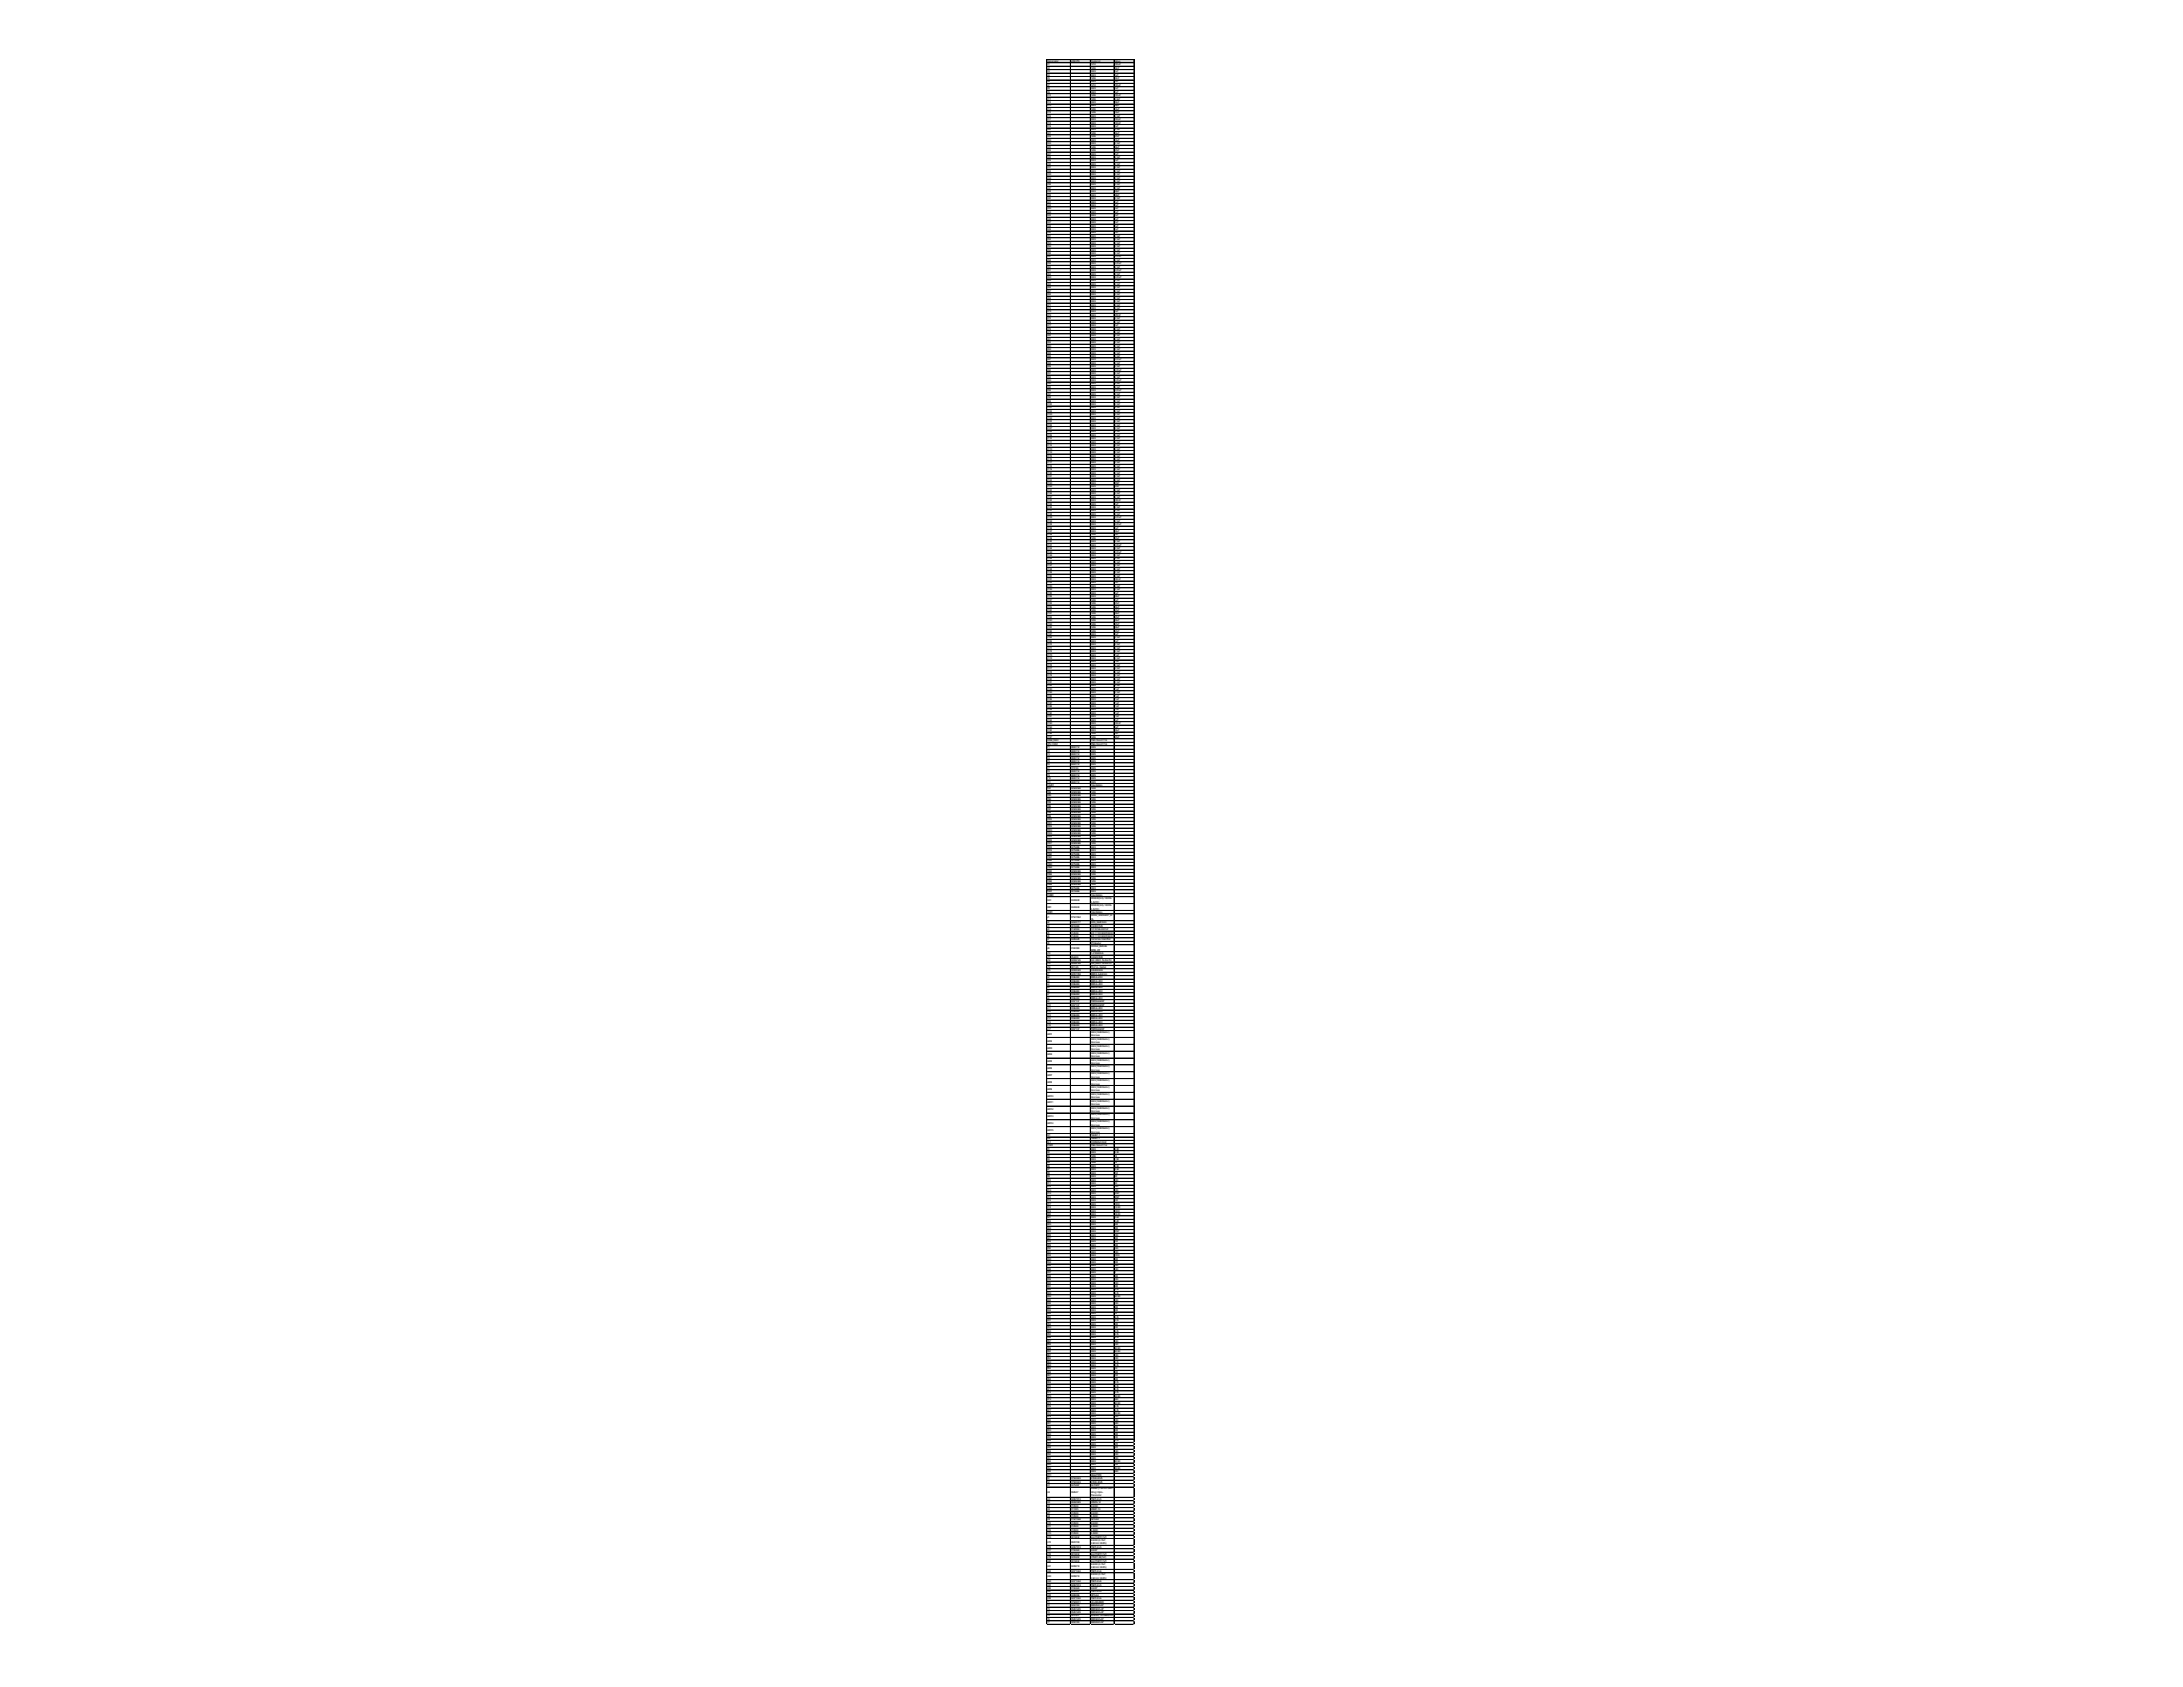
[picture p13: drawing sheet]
<svg xmlns="http://www.w3.org/2000/svg" width="279mm" height="216mm" viewBox="0 0 279 216" stroke-linecap="round" stroke-linejoin="round" font-family="sans-serif">
<defs><g id="words">
<g font-size=".3">
<text x="134" y="7.9">Designator</text>
<text x="134" y="8.4">C1</text>
<text x="134" y="8.8">C2</text>
<text x="134" y="9.2">C3</text>
<text x="134" y="9.7">C4</text>
<text x="134" y="10.1">C5</text>
<text x="134" y="10.5">C6</text>
<text x="134" y="11">C7</text>
<text x="134" y="11.4">C8</text>
<text x="134" y="11.9">C9</text>
<text x="137.1" y="7.9">LCSCPN</text>
<text x="139.6" y="7.9">Footprint</text>
<text x="139.6" y="8.4">1210</text>
<text x="139.6" y="8.8">1206</text>
<text x="139.6" y="9.2">0603</text>
<text x="139.6" y="9.7">0603</text>
<text x="139.6" y="10.1">1206</text>
<text x="139.6" y="10.5">0603</text>
<text x="139.6" y="11">1210</text>
<text x="139.6" y="11.4">0603</text>
<text x="139.6" y="11.9">0603</text>
<text x="142.6" y="7.9">Value</text>
<text x="142.6" y="8.4">100uF</text>
<text x="142.6" y="8.8">22nF</text>
<text x="142.6" y="9.2">1uF</text>
<text x="142.6" y="9.7">1uF</text>
<text x="142.6" y="10.1">22nF</text>
<text x="142.6" y="10.5">1uF</text>
<text x="142.6" y="11">100uF</text>
<text x="142.6" y="11.4">1uF</text>
<text x="142.6" y="11.9">1uF</text>
<text x="134" y="12.3">C10</text>
<text x="134" y="12.7">C11</text>
<text x="134" y="13.2">C12</text>
<text x="134" y="13.6">C13</text>
<text x="134" y="14.1">C14</text>
<text x="134" y="14.5">C15</text>
<text x="134" y="14.9">C16</text>
<text x="134" y="15.4">C17</text>
<text x="134" y="15.8">C18</text>
<text x="134" y="16.3">C19</text>
<text x="134" y="16.7">C20</text>
<text x="134" y="17.1">C21</text>
<text x="134" y="17.6">C22</text>
<text x="139.6" y="12.3">1206</text>
<text x="139.6" y="12.7">1206</text>
<text x="139.6" y="13.2">0603</text>
<text x="139.6" y="13.6">0603</text>
<text x="139.6" y="14.1">1206</text>
<text x="139.6" y="14.5">1206</text>
<text x="139.6" y="14.9">0603</text>
<text x="139.6" y="15.4">0603</text>
<text x="139.6" y="15.8">0603</text>
<text x="139.6" y="16.3">0603</text>
<text x="139.6" y="16.7">0603</text>
<text x="139.6" y="17.1">1206</text>
<text x="139.6" y="17.6">1206</text>
<text x="142.6" y="12.3">100uF</text>
<text x="142.6" y="12.7">3.3uF</text>
<text x="142.6" y="13.2">22pF</text>
<text x="142.6" y="13.6">22pF</text>
<text x="142.6" y="14.1">10uF</text>
<text x="142.6" y="14.5">10uF</text>
<text x="142.6" y="14.9">0.1uF</text>
<text x="142.6" y="15.4">100pF</text>
<text x="142.6" y="15.8">100pF</text>
<text x="142.6" y="16.3">1uF</text>
<text x="142.6" y="16.7">0.1uF</text>
<text x="142.6" y="17.1">22uF</text>
<text x="142.6" y="17.6">47uF</text>
<text x="134" y="18">C23</text>
<text x="134" y="18.5">C24</text>
<text x="134" y="18.9">C25</text>
<text x="134" y="19.3">C26</text>
<text x="134" y="19.8">C27</text>
<text x="134" y="20.2">C28</text>
<text x="134" y="20.7">C29</text>
<text x="134" y="21.1">C30</text>
<text x="134" y="21.5">C31</text>
<text x="134" y="22">C32</text>
<text x="134" y="22.4">C33</text>
<text x="134" y="22.8">C34</text>
<text x="134" y="23.3">C35</text>
<text x="134" y="23.7">C36</text>
<text x="139.6" y="18">0603</text>
<text x="139.6" y="18.5">0603</text>
<text x="139.6" y="18.9">1206</text>
<text x="139.6" y="19.3">1206</text>
<text x="139.6" y="19.8">0603</text>
<text x="139.6" y="20.2">0603</text>
<text x="139.6" y="20.7">0603</text>
<text x="139.6" y="21.1">0603</text>
<text x="139.6" y="21.5">0603</text>
<text x="139.6" y="22">0603</text>
<text x="139.6" y="22.4">0603</text>
<text x="139.6" y="22.8">0603</text>
<text x="139.6" y="23.3">0603</text>
<text x="139.6" y="23.7">0603</text>
<text x="142.6" y="18">10uF</text>
<text x="142.6" y="18.5">0.1uF</text>
<text x="142.6" y="18.9">22uF</text>
<text x="142.6" y="19.3">47uF</text>
<text x="142.6" y="19.8">1uF</text>
<text x="142.6" y="20.2">0.1uF</text>
<text x="142.6" y="20.7">1uF</text>
<text x="142.6" y="21.1">0.1uF</text>
<text x="142.6" y="21.5">0.1uF</text>
<text x="142.6" y="22">0.1uF</text>
<text x="142.6" y="22.4">0.1uF</text>
<text x="142.6" y="22.8">0.1uF</text>
<text x="142.6" y="23.3">0.1uF</text>
<text x="142.6" y="23.7">0.1uF</text>
<text x="134" y="24.2">C37</text>
<text x="134" y="24.6">C38</text>
<text x="134" y="25">C39</text>
<text x="134" y="25.5">C40</text>
<text x="134" y="25.9">C41</text>
<text x="134" y="26.4">C42</text>
<text x="134" y="26.8">C43</text>
<text x="134" y="27.2">C44</text>
<text x="134" y="27.7">C45</text>
<text x="134" y="28.1">C46</text>
<text x="134" y="28.6">C47</text>
<text x="134" y="29">C48</text>
<text x="134" y="29.4">C49</text>
<text x="134" y="29.9">C50</text>
<text x="139.6" y="24.2">0603</text>
<text x="139.6" y="24.6">0603</text>
<text x="139.6" y="25">0603</text>
<text x="139.6" y="25.5">0603</text>
<text x="139.6" y="25.9">0603</text>
<text x="139.6" y="26.4">0603</text>
<text x="139.6" y="26.8">0603</text>
<text x="139.6" y="27.2">0603</text>
<text x="139.6" y="27.7">0603</text>
<text x="139.6" y="28.1">0603</text>
<text x="139.6" y="28.6">0603</text>
<text x="139.6" y="29">0603</text>
<text x="139.6" y="29.4">0603</text>
<text x="139.6" y="29.9">0603</text>
<text x="142.6" y="24.2">0.1uF</text>
<text x="142.6" y="24.6">33pF</text>
<text x="142.6" y="25">33pF</text>
<text x="142.6" y="25.5">0.1uF</text>
<text x="142.6" y="25.9">1uF</text>
<text x="142.6" y="26.4">1uF</text>
<text x="142.6" y="26.8">1uF</text>
<text x="142.6" y="27.2">1uF</text>
<text x="142.6" y="27.7">1uF</text>
<text x="142.6" y="28.1">1uF</text>
<text x="142.6" y="28.6">1uF</text>
<text x="142.6" y="29">1uF</text>
<text x="142.6" y="29.4">1uF</text>
<text x="142.6" y="29.9">1uF</text>
<text x="134" y="30.3">C51</text>
<text x="134" y="30.8">C52</text>
<text x="134" y="31.2">C53</text>
<text x="134" y="31.6">C54</text>
<text x="134" y="32.1">C55</text>
<text x="134" y="32.5">C56</text>
<text x="134" y="32.9">C57</text>
<text x="134" y="33.4">C58</text>
<text x="134" y="33.8">C59</text>
<text x="134" y="34.3">C60</text>
<text x="134" y="34.7">C61</text>
<text x="134" y="35.1">C62</text>
<text x="134" y="35.6">C63</text>
<text x="139.6" y="30.3">0603</text>
<text x="139.6" y="30.8">0603</text>
<text x="139.6" y="31.2">0603</text>
<text x="139.6" y="31.6">0603</text>
<text x="139.6" y="32.1">0603</text>
<text x="139.6" y="32.5">0603</text>
<text x="139.6" y="32.9">0603</text>
<text x="139.6" y="33.4">0603</text>
<text x="139.6" y="33.8">0603</text>
<text x="139.6" y="34.3">0603</text>
<text x="139.6" y="34.7">0603</text>
<text x="139.6" y="35.1">0603</text>
<text x="139.6" y="35.6">0603</text>
<text x="142.6" y="30.3">0.1uF</text>
<text x="142.6" y="30.8">0.1uF</text>
<text x="142.6" y="31.2">0.1uF</text>
<text x="142.6" y="31.6">0.1uF</text>
<text x="142.6" y="32.1">0.1uF</text>
<text x="142.6" y="32.5">0.1uF</text>
<text x="142.6" y="32.9">0.01uF</text>
<text x="142.6" y="33.4">0.1uF</text>
<text x="142.6" y="33.8">0.01uF</text>
<text x="142.6" y="34.3">0.1uF</text>
<text x="142.6" y="34.7">0.01uF</text>
<text x="142.6" y="35.1">0.1uF</text>
<text x="142.6" y="35.6">0.01uF</text>
<text x="134" y="36">C64</text>
<text x="134" y="36.5">C65</text>
<text x="134" y="36.9">C66</text>
<text x="134" y="37.3">C67</text>
<text x="134" y="37.8">C68</text>
<text x="134" y="38.2">C69</text>
<text x="134" y="38.7">C70</text>
<text x="134" y="39.1">C71</text>
<text x="134" y="39.5">C72</text>
<text x="134" y="40">C73</text>
<text x="134" y="40.4">C74</text>
<text x="134" y="40.9">C75</text>
<text x="134" y="41.3">C76</text>
<text x="134" y="41.7">C77</text>
<text x="139.6" y="36">0603</text>
<text x="139.6" y="36.5">0603</text>
<text x="139.6" y="36.9">0603</text>
<text x="139.6" y="37.3">0603</text>
<text x="139.6" y="37.8">0603</text>
<text x="139.6" y="38.2">0603</text>
<text x="139.6" y="38.7">0603</text>
<text x="139.6" y="39.1">0603</text>
<text x="139.6" y="39.5">0603</text>
<text x="139.6" y="40">0603</text>
<text x="139.6" y="40.4">0603</text>
<text x="139.6" y="40.9">0603</text>
<text x="139.6" y="41.3">0603</text>
<text x="139.6" y="41.7">0603</text>
<text x="142.6" y="36">0.1uF</text>
<text x="142.6" y="36.5">0.1uF</text>
<text x="142.6" y="36.9">0.1uF</text>
<text x="142.6" y="37.3">0.1uF</text>
<text x="142.6" y="37.8">0.1uF</text>
<text x="142.6" y="38.2">0.1uF</text>
<text x="142.6" y="38.7">0.1uF</text>
<text x="142.6" y="39.1">0.1uF</text>
<text x="142.6" y="39.5">0.1uF</text>
<text x="142.6" y="40">1uF</text>
<text x="142.6" y="40.4">470nF</text>
<text x="142.6" y="40.9">0.1uF</text>
<text x="142.6" y="41.3">0.1uF</text>
<text x="142.6" y="41.7">1uF</text>
<text x="134" y="42.2">C78</text>
<text x="134" y="42.6">C79</text>
<text x="134" y="43.1">C80</text>
<text x="134" y="43.5">C81</text>
<text x="134" y="43.9">C82</text>
<text x="134" y="44.4">C83</text>
<text x="134" y="44.8">C84</text>
<text x="134" y="45.2">C85</text>
<text x="134" y="45.7">C86</text>
<text x="134" y="46.1">C87</text>
<text x="134" y="46.6">C88</text>
<text x="134" y="47">C89</text>
<text x="134" y="47.4">C90</text>
<text x="134" y="47.9">C91</text>
<text x="139.6" y="42.2">0603</text>
<text x="139.6" y="42.6">0603</text>
<text x="139.6" y="43.1">0603</text>
<text x="139.6" y="43.5">0603</text>
<text x="139.6" y="43.9">0603</text>
<text x="139.6" y="44.4">0603</text>
<text x="139.6" y="44.8">0603</text>
<text x="139.6" y="45.2">0603</text>
<text x="139.6" y="45.7">0603</text>
<text x="139.6" y="46.1">0603</text>
<text x="139.6" y="46.6">0603</text>
<text x="139.6" y="47">0603</text>
<text x="139.6" y="47.4">0603</text>
<text x="139.6" y="47.9">0603</text>
<text x="142.6" y="42.2">0.1uF</text>
<text x="142.6" y="42.6">0.1uF</text>
<text x="142.6" y="43.1">0.1uF</text>
<text x="142.6" y="43.5">0.1uF</text>
<text x="142.6" y="43.9">0.1uF</text>
<text x="142.6" y="44.4">0.1uF</text>
<text x="142.6" y="44.8">0.1uF</text>
<text x="142.6" y="45.2">0.1uF</text>
<text x="142.6" y="45.7">0.1uF</text>
<text x="142.6" y="46.1">0.01uF</text>
<text x="142.6" y="46.6">0.1uF</text>
<text x="142.6" y="47">0.1uF</text>
<text x="142.6" y="47.4">0.01uF</text>
<text x="142.6" y="47.9">0.1uF</text>
<text x="134" y="48.3">C92</text>
<text x="134" y="48.8">C93</text>
<text x="134" y="49.2">C94</text>
<text x="134" y="49.6">C95</text>
<text x="134" y="50.1">C96</text>
<text x="134" y="50.5">C97</text>
<text x="134" y="51">C98</text>
<text x="134" y="51.4">C99</text>
<text x="134" y="51.8">C100</text>
<text x="134" y="52.3">C101</text>
<text x="134" y="52.7">C102</text>
<text x="134" y="53.2">C103</text>
<text x="134" y="53.6">C104</text>
<text x="139.6" y="48.3">0603</text>
<text x="139.6" y="48.8">0603</text>
<text x="139.6" y="49.2">0603</text>
<text x="139.6" y="49.6">0603</text>
<text x="139.6" y="50.1">0603</text>
<text x="139.6" y="50.5">0603</text>
<text x="139.6" y="51">0603</text>
<text x="139.6" y="51.4">0603</text>
<text x="139.6" y="51.8">0603</text>
<text x="139.6" y="52.3">0603</text>
<text x="139.6" y="52.7">0603</text>
<text x="139.6" y="53.2">0603</text>
<text x="139.6" y="53.6">0603</text>
<text x="142.6" y="48.3">0.1uF</text>
<text x="142.6" y="48.8">0.01uF</text>
<text x="142.6" y="49.2">0.1uF</text>
<text x="142.6" y="49.6">0.1uF</text>
<text x="142.6" y="50.1">0.01uF</text>
<text x="142.6" y="50.5">0.1uF</text>
<text x="142.6" y="51">0.1uF</text>
<text x="142.6" y="51.4">0.1uF</text>
<text x="142.6" y="51.8">0.1uF</text>
<text x="142.6" y="52.3">0.1uF</text>
<text x="142.6" y="52.7">0.1uF</text>
<text x="142.6" y="53.2">0.1uF</text>
<text x="142.6" y="53.6">0.1uF</text>
<text x="134" y="54">C105</text>
<text x="134" y="54.5">C106</text>
<text x="134" y="54.9">C107</text>
<text x="134" y="55.3">C108</text>
<text x="134" y="55.8">C109</text>
<text x="134" y="56.2">C110</text>
<text x="134" y="56.7">C111</text>
<text x="134" y="57.1">C112</text>
<text x="134" y="57.5">C113</text>
<text x="134" y="58">C114</text>
<text x="134" y="58.4">C115</text>
<text x="134" y="58.9">C116</text>
<text x="134" y="59.3">C117</text>
<text x="134" y="59.7">C118</text>
<text x="139.6" y="54">0603</text>
<text x="139.6" y="54.5">0603</text>
<text x="139.6" y="54.9">0603</text>
<text x="139.6" y="55.3">0603</text>
<text x="139.6" y="55.8">0603</text>
<text x="139.6" y="56.2">0603</text>
<text x="139.6" y="56.7">0603</text>
<text x="139.6" y="57.1">0603</text>
<text x="139.6" y="57.5">0603</text>
<text x="139.6" y="58">0603</text>
<text x="139.6" y="58.4">0603</text>
<text x="139.6" y="58.9">0603</text>
<text x="139.6" y="59.3">0603</text>
<text x="139.6" y="59.7">0603</text>
<text x="142.6" y="54">0.1uF</text>
<text x="142.6" y="54.5">0.1uF</text>
<text x="142.6" y="54.9">0.1uF</text>
<text x="142.6" y="55.3">0.1uF</text>
<text x="142.6" y="55.8">0.1uF</text>
<text x="142.6" y="56.2">0.1uF</text>
<text x="142.6" y="56.7">0.1uF</text>
<text x="142.6" y="57.1">0.1uF</text>
<text x="142.6" y="57.5">0.1uF</text>
<text x="142.6" y="58">0.1uF</text>
<text x="142.6" y="58.4">0.1uF</text>
<text x="142.6" y="58.9">0.1uF</text>
<text x="142.6" y="59.3">0.1uF</text>
<text x="142.6" y="59.7">0.1uF</text>
<text x="134" y="60.2">C119</text>
<text x="134" y="60.6">C120</text>
<text x="134" y="61.1">C121</text>
<text x="134" y="61.5">C122</text>
<text x="134" y="61.9">C123</text>
<text x="134" y="62.4">C124</text>
<text x="134" y="62.8">C125</text>
<text x="134" y="63.3">C126</text>
<text x="134" y="63.7">C127</text>
<text x="134" y="64.1">C128</text>
<text x="134" y="64.6">C129</text>
<text x="134" y="65">C130</text>
<text x="134" y="65.5">C131</text>
<text x="134" y="65.9">C132</text>
<text x="139.6" y="60.2">0603</text>
<text x="139.6" y="60.6">0603</text>
<text x="139.6" y="61.1">0603</text>
<text x="139.6" y="61.5">0603</text>
<text x="139.6" y="61.9">0603</text>
<text x="139.6" y="62.4">0603</text>
<text x="139.6" y="62.8">0603</text>
<text x="139.6" y="63.3">0603</text>
<text x="139.6" y="63.7">0603</text>
<text x="139.6" y="64.1">0603</text>
<text x="139.6" y="64.6">0603</text>
<text x="139.6" y="65">0603</text>
<text x="139.6" y="65.5">0603</text>
<text x="139.6" y="65.9">0603</text>
<text x="142.6" y="60.2">0.1uF</text>
<text x="142.6" y="60.6">0.1uF</text>
<text x="142.6" y="61.1">0.1uF</text>
<text x="142.6" y="61.5">0.1uF</text>
<text x="142.6" y="61.9">DNP</text>
<text x="142.6" y="62.4">DNP</text>
<text x="142.6" y="62.8">0.1uF</text>
<text x="142.6" y="63.3">0.1uF</text>
<text x="142.6" y="63.7">0.1uF</text>
<text x="142.6" y="64.1">100nF</text>
<text x="142.6" y="64.6">1uF</text>
<text x="142.6" y="65">0.1uF</text>
<text x="142.6" y="65.5">0.1uF</text>
<text x="142.6" y="65.9">0.1uF</text>
<text x="134" y="66.3">C133</text>
<text x="134" y="66.8">C134</text>
<text x="134" y="67.2">C135</text>
<text x="134" y="67.6">C136</text>
<text x="134" y="68.1">C137</text>
<text x="134" y="68.5">C138</text>
<text x="134" y="69">C139</text>
<text x="134" y="69.4">C140</text>
<text x="134" y="69.8">C141</text>
<text x="134" y="70.3">C142</text>
<text x="134" y="70.7">C143</text>
<text x="134" y="71.2">C144</text>
<text x="134" y="71.6">C145</text>
<text x="139.6" y="66.3">0603</text>
<text x="139.6" y="66.8">0603</text>
<text x="139.6" y="67.2">0603</text>
<text x="139.6" y="67.6">0603</text>
<text x="139.6" y="68.1">0603</text>
<text x="139.6" y="68.5">1206</text>
<text x="139.6" y="69">1206</text>
<text x="139.6" y="69.4">0603</text>
<text x="139.6" y="69.8">0603</text>
<text x="139.6" y="70.3">0603</text>
<text x="139.6" y="70.7">0603</text>
<text x="139.6" y="71.2">0603</text>
<text x="139.6" y="71.6">0603</text>
<text x="142.6" y="66.3">0.01uF</text>
<text x="142.6" y="66.8">0.1uF</text>
<text x="142.6" y="67.2">0.01uF</text>
<text x="142.6" y="67.6">1uF</text>
<text x="142.6" y="68.1">22uF</text>
<text x="142.6" y="68.5">1uF</text>
<text x="142.6" y="69">47uF</text>
<text x="142.6" y="69.4">0.1uF</text>
<text x="142.6" y="69.8">0.01uF</text>
<text x="142.6" y="70.3">0.1uF</text>
<text x="142.6" y="70.7">0.01uF</text>
<text x="142.6" y="71.2">0.1uF</text>
<text x="142.6" y="71.6">0.1uF</text>
<text x="134" y="72">C146</text>
<text x="134" y="72.5">C147</text>
<text x="134" y="72.9">C148</text>
<text x="134" y="73.4">C149</text>
<text x="134" y="73.8">C150</text>
<text x="134" y="74.2">C151</text>
<text x="134" y="74.7">C152</text>
<text x="134" y="75.1">C153</text>
<text x="134" y="75.6">C154</text>
<text x="134" y="76">C155</text>
<text x="134" y="76.4">C156</text>
<text x="134" y="76.9">C157</text>
<text x="134" y="77.3">C158</text>
<text x="134" y="77.7">C159</text>
<text x="139.6" y="72">0603</text>
<text x="139.6" y="72.5">0603</text>
<text x="139.6" y="72.9">0603</text>
<text x="139.6" y="73.4">0603</text>
<text x="139.6" y="73.8">0603</text>
<text x="139.6" y="74.2">0603</text>
<text x="139.6" y="74.7">0603</text>
<text x="139.6" y="75.1">0603</text>
<text x="139.6" y="75.6">0603</text>
<text x="139.6" y="76">0603</text>
<text x="139.6" y="76.4">0603</text>
<text x="139.6" y="76.9">1206</text>
<text x="139.6" y="77.3">1206</text>
<text x="139.6" y="77.7">1206</text>
<text x="142.6" y="72">0.1uF</text>
<text x="142.6" y="72.5">0.1uF</text>
<text x="142.6" y="72.9">0.1uF</text>
<text x="142.6" y="73.4">0.1uF</text>
<text x="142.6" y="73.8">0.1uF</text>
<text x="142.6" y="74.2">100nF</text>
<text x="142.6" y="74.7">1uF</text>
<text x="142.6" y="75.1">0.1uF</text>
<text x="142.6" y="75.6">0.1uF</text>
<text x="142.6" y="76">1uF</text>
<text x="142.6" y="76.4">22uF</text>
<text x="142.6" y="76.9">1uF</text>
<text x="142.6" y="77.3">47uF</text>
<text x="142.6" y="77.7">22uF</text>
<text x="134" y="78.2">C160</text>
<text x="134" y="78.6">C161</text>
<text x="134" y="79.1">C162</text>
<text x="134" y="79.5">C163</text>
<text x="134" y="79.9">C164</text>
<text x="134" y="80.4">C165</text>
<text x="134" y="80.8">C166</text>
<text x="134" y="81.3">C167</text>
<text x="134" y="81.7">C168</text>
<text x="134" y="82.1">C169</text>
<text x="134" y="82.6">C170</text>
<text x="134" y="83">C171</text>
<text x="134" y="83.5">C172</text>
<text x="134" y="83.9">C173</text>
<text x="139.6" y="78.2">1206</text>
<text x="139.6" y="78.6">1206</text>
<text x="139.6" y="79.1">1206</text>
<text x="139.6" y="79.5">1206</text>
<text x="139.6" y="79.9">1206</text>
<text x="139.6" y="80.4">1206</text>
<text x="139.6" y="80.8">1206</text>
<text x="139.6" y="81.3">0603</text>
<text x="139.6" y="81.7">0603</text>
<text x="139.6" y="82.1">0603</text>
<text x="139.6" y="82.6">0603</text>
<text x="139.6" y="83">0603</text>
<text x="139.6" y="83.5">0603</text>
<text x="139.6" y="83.9">0603</text>
<text x="142.6" y="78.2">47uF</text>
<text x="142.6" y="78.6">22uF</text>
<text x="142.6" y="79.1">47uF</text>
<text x="142.6" y="79.5">22uF</text>
<text x="142.6" y="79.9">47uF</text>
<text x="142.6" y="80.4">22uF</text>
<text x="142.6" y="80.8">47uF</text>
<text x="142.6" y="81.3">1uF</text>
<text x="142.6" y="81.7">0.1uF</text>
<text x="142.6" y="82.1">1uF</text>
<text x="142.6" y="82.6">0.1uF</text>
<text x="142.6" y="83">0.1uF</text>
<text x="142.6" y="83.5">0.1uF</text>
<text x="142.6" y="83.9">.1uF</text>
<text x="134" y="84.3">C174</text>
<text x="134" y="84.8">C175</text>
<text x="134" y="85.2">C176</text>
<text x="134" y="85.7">C177</text>
<text x="134" y="86.1">C178</text>
<text x="134" y="86.5">C179</text>
<text x="134" y="87">C180</text>
<text x="134" y="87.4">C181</text>
<text x="134" y="87.8">C182</text>
<text x="134" y="88.3">C183</text>
<text x="134" y="88.7">C184</text>
<text x="134" y="89.2">C185</text>
<text x="134" y="89.6">C186</text>
<text x="139.6" y="84.3">0603</text>
<text x="139.6" y="84.8">0603</text>
<text x="139.6" y="85.2">0603</text>
<text x="139.6" y="85.7">0603</text>
<text x="139.6" y="86.1">0603</text>
<text x="139.6" y="86.5">0603</text>
<text x="139.6" y="87">0603</text>
<text x="139.6" y="87.4">0603</text>
<text x="139.6" y="87.8">0603</text>
<text x="139.6" y="88.3">0603</text>
<text x="139.6" y="88.7">0603</text>
<text x="139.6" y="89.2">0603</text>
<text x="139.6" y="89.6">0603</text>
<text x="142.6" y="84.3">0.1uF</text>
<text x="142.6" y="84.8">.1uF</text>
<text x="142.6" y="85.2">0.1uF</text>
<text x="142.6" y="85.7">0.1uF</text>
<text x="142.6" y="86.1">0.1uF</text>
<text x="142.6" y="86.5">0.1uF</text>
<text x="142.6" y="87">0.1uF</text>
<text x="142.6" y="87.4">0.1uF</text>
<text x="142.6" y="87.8">0.1uF</text>
<text x="142.6" y="88.3">.1uF</text>
<text x="142.6" y="88.7">0.1uF</text>
<text x="142.6" y="89.2">.1uF</text>
<text x="142.6" y="89.6">.1uF</text>
<text x="134" y="90">C187</text>
<text x="134" y="90.5">C188</text>
<text x="134" y="90.9">C189</text>
<text x="134" y="91.4">C190</text>
<text x="134" y="91.8">C191</text>
<text x="134" y="92.2">C192</text>
<text x="134" y="92.7">C193</text>
<text x="134" y="93.1">C194</text>
<text x="134" y="93.6">C195</text>
<text x="134" y="94">C196</text>
<text x="134" y="94.4">C197</text>
<text x="134" y="94.9">CASE_FAN1</text>
<text x="134" y="95.3">CPU_FAN1</text>
<text x="134" y="95.8">F1</text>
<text x="137.1" y="95.8">C883112</text>
<text x="139.6" y="90">0603</text>
<text x="139.6" y="90.5">0603</text>
<text x="139.6" y="90.9">0603</text>
<text x="139.6" y="91.4">0603</text>
<text x="139.6" y="91.8">0603</text>
<text x="139.6" y="92.2">0603</text>
<text x="139.6" y="92.7">0603</text>
<text x="139.6" y="93.1">0603</text>
<text x="139.6" y="93.6">0603</text>
<text x="139.6" y="94">1206</text>
<text x="139.6" y="94.4">1206</text>
<text x="139.6" y="94.9">TSW-104-07-T-S</text>
<text x="139.6" y="95.3">TSW-104-07-T-S</text>
<text x="139.6" y="95.8">0805</text>
<text x="142.6" y="90">.1uF</text>
<text x="142.6" y="90.5">.1uF</text>
<text x="142.6" y="90.9">.1uF</text>
<text x="142.6" y="91.4">.1uF</text>
<text x="142.6" y="91.8">.1uF</text>
<text x="142.6" y="92.2">1uF</text>
<text x="142.6" y="92.7">100nF</text>
<text x="142.6" y="93.1">1uF</text>
<text x="142.6" y="93.6">22uF</text>
<text x="142.6" y="94">1uF</text>
<text x="142.6" y="94.4">47uF</text>
<text x="134" y="96.2">F2</text>
<text x="134" y="96.6">F3</text>
<text x="134" y="97.1">F4</text>
<text x="134" y="97.5">F5</text>
<text x="134" y="98">F6</text>
<text x="134" y="98.4">F7</text>
<text x="134" y="98.8">F8</text>
<text x="134" y="99.3">F9</text>
<text x="134" y="99.7">F10</text>
<text x="134" y="100.1">F11</text>
<text x="134" y="100.6">FAUD1</text>
<text x="134" y="101">FB1</text>
<text x="134" y="101.5">FB2</text>
<text x="134" y="101.9">FB3</text>
<text x="137.1" y="96.2">C883112</text>
<text x="137.1" y="96.6">C883112</text>
<text x="137.1" y="97.1">C883112</text>
<text x="137.1" y="97.5">C883112</text>
<text x="137.1" y="98">C883112</text>
<text x="137.1" y="98.4">C70158</text>
<text x="137.1" y="98.8">C883112</text>
<text x="137.1" y="99.3">C883112</text>
<text x="137.1" y="99.7">C883112</text>
<text x="137.1" y="100.1">C883112</text>
<text x="137.1" y="101">C2926396</text>
<text x="137.1" y="101.5">C2926396</text>
<text x="137.1" y="101.9">C2926396</text>
<text x="139.6" y="96.2">0805</text>
<text x="139.6" y="96.6">0805</text>
<text x="139.6" y="97.1">0805</text>
<text x="139.6" y="97.5">0805</text>
<text x="139.6" y="98">0805</text>
<text x="139.6" y="98.4">0805</text>
<text x="139.6" y="98.8">0805</text>
<text x="139.6" y="99.3">0805</text>
<text x="139.6" y="99.7">0805</text>
<text x="139.6" y="100.1">0805</text>
<text x="139.6" y="100.6">10pinMobo</text>
<text x="139.6" y="101">1206</text>
<text x="139.6" y="101.5">1206</text>
<text x="139.6" y="101.9">1206</text>
<text x="134" y="102.3">FB4</text>
<text x="134" y="102.8">FB5</text>
<text x="134" y="103.2">FB6</text>
<text x="134" y="103.7">FB7</text>
<text x="134" y="104.1">FB8</text>
<text x="134" y="104.5">FB9</text>
<text x="134" y="105">FB10</text>
<text x="134" y="105.4">FB11</text>
<text x="134" y="105.9">FB12</text>
<text x="134" y="106.3">FB13</text>
<text x="134" y="106.7">FB14</text>
<text x="134" y="107.2">FB15</text>
<text x="134" y="107.6">FB16</text>
<text x="137.1" y="102.3">C2926396</text>
<text x="137.1" y="102.8">C2926396</text>
<text x="137.1" y="103.2">C2926396</text>
<text x="137.1" y="103.7">C2926396</text>
<text x="137.1" y="104.1">C2926396</text>
<text x="137.1" y="104.5">C2926396</text>
<text x="137.1" y="105">C2926396</text>
<text x="137.1" y="105.4">C2926396</text>
<text x="137.1" y="105.9">C2926396</text>
<text x="137.1" y="106.3">C2926396</text>
<text x="137.1" y="106.7">C2926396</text>
<text x="137.1" y="107.2">C2926396</text>
<text x="137.1" y="107.6">C2926396</text>
<text x="139.6" y="102.3">1206</text>
<text x="139.6" y="102.8">1206</text>
<text x="139.6" y="103.2">1206</text>
<text x="139.6" y="103.7">1206</text>
<text x="139.6" y="104.1">1206</text>
<text x="139.6" y="104.5">1206</text>
<text x="139.6" y="105">1206</text>
<text x="139.6" y="105.4">1206</text>
<text x="139.6" y="105.9">1206</text>
<text x="139.6" y="106.3">1206</text>
<text x="139.6" y="106.7">1206</text>
<text x="139.6" y="107.2">1206</text>
<text x="139.6" y="107.6">1206</text>
<text x="134" y="108.1">FB17</text>
<text x="134" y="108.5">FB18</text>
<text x="134" y="108.9">FB19</text>
<text x="134" y="109.4">FB20</text>
<text x="134" y="109.8">FB21</text>
<text x="134" y="110.2">FB22</text>
<text x="134" y="110.7">FB23</text>
<text x="134" y="111.1">FB24</text>
<text x="134" y="111.6">FB25</text>
<text x="134" y="112">FB26</text>
<text x="134" y="112.4">FB27</text>
<text x="134" y="112.9">FB28</text>
<text x="134" y="113.3">FB29</text>
<text x="134" y="113.8">FB30</text>
<text x="137.1" y="108.1">C2926396</text>
<text x="137.1" y="108.5">C275486</text>
<text x="137.1" y="108.9">C275486</text>
<text x="137.1" y="109.4">C275486</text>
<text x="137.1" y="109.8">C275486</text>
<text x="137.1" y="110.2">C275486</text>
<text x="137.1" y="110.7">C275486</text>
<text x="137.1" y="111.1">C275486</text>
<text x="137.1" y="111.6">C2926396</text>
<text x="137.1" y="112">C2926396</text>
<text x="137.1" y="112.4">C2926396</text>
<text x="137.1" y="112.9">C2926396</text>
<text x="137.1" y="113.3">C2926396</text>
<text x="137.1" y="113.8">C275486</text>
<text x="139.6" y="108.1">1206</text>
<text x="139.6" y="108.5">0603</text>
<text x="139.6" y="108.9">0603</text>
<text x="139.6" y="109.4">0603</text>
<text x="139.6" y="109.8">0603</text>
<text x="139.6" y="110.2">0603</text>
<text x="139.6" y="110.7">0603</text>
<text x="139.6" y="111.1">0603</text>
<text x="139.6" y="111.6">1206</text>
<text x="139.6" y="112">1206</text>
<text x="139.6" y="112.4">1206</text>
<text x="139.6" y="112.9">1206</text>
<text x="139.6" y="113.3">1206</text>
<text x="139.6" y="113.8">0603</text>
<text x="134" y="114.2">FB31</text>
<text x="134" y="114.6">FUSB1</text>
<text x="134" y="115.3">HA1</text>
<text x="134" y="116.2">HB1</text>
<text x="134" y="116.8">HDR1</text>
<text x="134" y="117.5">J1</text>
<text x="134" y="118.2">J2</text>
<text x="134" y="118.6">J3</text>
<text x="134" y="119">J4</text>
<text x="134" y="119.5">J5</text>
<text x="134" y="119.9">J6</text>
<text x="137.1" y="114.2">C275486</text>
<text x="137.1" y="115.3">C424649</text>
<text x="137.1" y="116.2">C424649</text>
<text x="137.1" y="117.5">C7541562</text>
<text x="137.1" y="118.2">C2845777</text>
<text x="137.1" y="118.6">C918490</text>
<text x="137.1" y="119">C132563</text>
<text x="137.1" y="119.5">C12049</text>
<text x="137.1" y="119.9">C12049</text>
<text x="139.6" y="114.2">0603</text>
<text x="139.6" y="114.6">10pinMobo</text>
<text x="139.6" y="115.1">DF40HC(3.0)-100DS-</text>
<text x="139.6" y="115.5">0.4V(51)</text>
<text x="139.6" y="116">DF40HC(3.0)-100DS-</text>
<text x="139.6" y="116.4">0.4V(51)</text>
<text x="139.6" y="116.8">10pinMobo</text>
<text x="139.6" y="117.3">CONN_442060007_M</text>
<text x="139.6" y="117.7">OL</text>
<text x="139.6" y="118.2">CON_39281043</text>
<text x="139.6" y="118.6">0022057025</text>
<text x="139.6" y="119">10118194-0001LF</text>
<text x="139.6" y="119.5">907-111A1022D10200</text>
<text x="139.6" y="119.9">907-111A1022D10200</text>
<text x="134" y="120.4">J7</text>
<text x="134" y="120.8">J8</text>
<text x="134" y="121.4">J9</text>
<text x="134" y="122.1">J10</text>
<text x="134" y="122.5">J11</text>
<text x="134" y="123">J12</text>
<text x="134" y="123.4">J13</text>
<text x="134" y="123.9">J14</text>
<text x="134" y="124.3">J15</text>
<text x="134" y="124.7">L1</text>
<text x="134" y="125.2">L2</text>
<text x="134" y="125.6">L3</text>
<text x="137.1" y="120.4">C426228</text>
<text x="137.1" y="121.4">C160390</text>
<text x="137.1" y="122.5">C54408</text>
<text x="137.1" y="123">C2836126</text>
<text x="137.1" y="123.4">C2836126</text>
<text x="137.1" y="123.9">C91145</text>
<text x="137.1" y="124.3">C2895028</text>
<text x="137.1" y="124.7">C2051768</text>
<text x="137.1" y="125.2">C396460</text>
<text x="137.1" y="125.6">C396460</text>
<text x="139.6" y="120.4">10018783-10203TLF</text>
<text x="139.6" y="120.8">rPiHeader</text>
<text x="139.6" y="121.2">CONN4_BM04B-</text>
<text x="139.6" y="121.7">SRSS_JST</text>
<text x="139.6" y="122.1">1-2199230-6</text>
<text x="139.6" y="122.5">0936263508</text>
<text x="139.6" y="123">CUI_HD01-19-RA-TH</text>
<text x="139.6" y="123.4">CUI_HD01-19-RA-TH</text>
<text x="139.6" y="123.9">TF-01A- NoCut</text>
<text x="139.6" y="124.3">0484060003</text>
<text x="139.6" y="124.7">SMD8.2x8.6mm</text>
<text x="139.6" y="125.2">SMD-6-2CH</text>
<text x="139.6" y="125.6">SMD-6-2CH</text>
<text x="134" y="126.1">L4</text>
<text x="134" y="126.5">L5</text>
<text x="134" y="126.9">L6</text>
<text x="134" y="127.4">L7</text>
<text x="134" y="127.8">L8</text>
<text x="134" y="128.3">L9</text>
<text x="134" y="128.7">L10</text>
<text x="134" y="129.1">L11</text>
<text x="134" y="129.6">L12</text>
<text x="134" y="130">L13</text>
<text x="134" y="130.5">L14</text>
<text x="134" y="130.9">L15</text>
<text x="134" y="131.3">L16</text>
<text x="134" y="131.8">L17</text>
<text x="137.1" y="126.1">C396460</text>
<text x="137.1" y="126.5">C396460</text>
<text x="137.1" y="126.9">C396460</text>
<text x="137.1" y="127.4">C396460</text>
<text x="137.1" y="127.8">C396460</text>
<text x="137.1" y="128.3">C357137</text>
<text x="137.1" y="128.7">C357137</text>
<text x="137.1" y="129.1">C396460</text>
<text x="137.1" y="129.6">C396460</text>
<text x="137.1" y="130">C396460</text>
<text x="137.1" y="130.5">C396460</text>
<text x="137.1" y="130.9">C396460</text>
<text x="137.1" y="131.3">C396460</text>
<text x="137.1" y="131.8">C357137</text>
<text x="139.6" y="126.1">SMD-6-2CH</text>
<text x="139.6" y="126.5">SMD-6-2CH</text>
<text x="139.6" y="126.9">SMD-6-2CH</text>
<text x="139.6" y="127.4">SMD-6-2CH</text>
<text x="139.6" y="127.8">SMD-6-2CH</text>
<text x="139.6" y="128.3">TMPC0402HP</text>
<text x="139.6" y="128.7">TMPC0402HP</text>
<text x="139.6" y="129.1">SMD-6-2CH</text>
<text x="139.6" y="129.6">SMD-6-2CH</text>
<text x="139.6" y="130">SMD-6-2CH</text>
<text x="139.6" y="130.5">SMD-6-2CH</text>
<text x="139.6" y="130.9">SMD-6-2CH</text>
<text x="139.6" y="131.3">SMD-6-2CH</text>
<text x="139.6" y="131.8">TMPC0402HP</text>
<text x="134" y="132.4">LED1</text>
<text x="134" y="133.3">LED2</text>
<text x="134" y="134.2">LED3</text>
<text x="134" y="135.1">LED4</text>
<text x="134" y="135.9">LED5</text>
<text x="134" y="136.8">LED6</text>
<text x="134" y="137.7">LED7</text>
<text x="139.6" y="132.2">0603(1608Metric)</text>
<text x="139.6" y="132.6">Concave</text>
<text x="139.6" y="133.1">0603(1608Metric)</text>
<text x="139.6" y="133.5">Concave</text>
<text x="139.6" y="134">0603(1608Metric)</text>
<text x="139.6" y="134.4">Concave</text>
<text x="139.6" y="134.8">0603(1608Metric)</text>
<text x="139.6" y="135.3">Concave</text>
<text x="139.6" y="135.7">0603(1608Metric)</text>
<text x="139.6" y="136.2">Concave</text>
<text x="139.6" y="136.6">0603(1608Metric)</text>
<text x="139.6" y="137">Concave</text>
<text x="139.6" y="137.5">0603(1608Metric)</text>
<text x="139.6" y="137.9">Concave</text>
<text x="134" y="138.6">LED8</text>
<text x="134" y="139.5">LED9</text>
<text x="134" y="140.3">LED10</text>
<text x="134" y="141.2">LED11</text>
<text x="134" y="142.1">LED12</text>
<text x="134" y="143">LED13</text>
<text x="134" y="143.8">LED14</text>
<text x="139.6" y="138.4">0603(1608Metric)</text>
<text x="139.6" y="138.8">Concave</text>
<text x="139.6" y="139.2">0603(1608Metric)</text>
<text x="139.6" y="139.7">Concave</text>
<text x="139.6" y="140.1">0603(1608Metric)</text>
<text x="139.6" y="140.6">Concave</text>
<text x="139.6" y="141">0603(1608Metric)</text>
<text x="139.6" y="141.4">Concave</text>
<text x="139.6" y="141.9">0603(1608Metric)</text>
<text x="139.6" y="142.3">Concave</text>
<text x="139.6" y="142.8">0603(1608Metric)</text>
<text x="139.6" y="143.2">Concave</text>
<text x="139.6" y="143.6">0603(1608Metric)</text>
<text x="134" y="144.7">LED15</text>
<text x="134" y="145.4">M1</text>
<text x="134" y="145.8">M2</text>
<text x="134" y="146.3">M.1</text>
<text x="134" y="146.7">PWR1</text>
<text x="134" y="147.1">R1</text>
<text x="134" y="147.6">R2</text>
<text x="134" y="148">R3</text>
<text x="134" y="148.5">R4</text>
<text x="134" y="148.9">R5</text>
<text x="134" y="149.3">R6</text>
<text x="134" y="149.8">R7</text>
<text x="139.6" y="144.1">Concave</text>
<text x="139.6" y="144.5">0603(1608Metric)</text>
<text x="139.6" y="144.9">Concave</text>
<text x="139.6" y="145.4">794287-1</text>
<text x="139.6" y="145.8">794287-1</text>
<text x="139.6" y="146.3">NVME-Ref 2242</text>
<text x="139.6" y="146.7">TSW-104-07-T-S</text>
<text x="139.6" y="147.1">0603</text>
<text x="139.6" y="147.6">0603</text>
<text x="139.6" y="148">1206</text>
<text x="139.6" y="148.5">0603</text>
<text x="139.6" y="148.9">1206</text>
<text x="139.6" y="149.3">0603</text>
<text x="139.6" y="149.8">0603</text>
<text x="142.6" y="147.1">3.3K</text>
<text x="142.6" y="147.6">3.3K</text>
<text x="142.6" y="148">16</text>
<text x="142.6" y="148.5">1.5K</text>
<text x="142.6" y="148.9">16</text>
<text x="142.6" y="149.3">3.3K</text>
<text x="142.6" y="149.8">3.3K</text>
<text x="134" y="150.2">R8</text>
<text x="134" y="150.7">R9</text>
<text x="134" y="151.1">R10</text>
<text x="134" y="151.5">R11</text>
<text x="134" y="152">R12</text>
<text x="134" y="152.4">R13</text>
<text x="134" y="152.9">R14</text>
<text x="134" y="153.3">R15</text>
<text x="134" y="153.7">R16</text>
<text x="134" y="154.2">R17</text>
<text x="134" y="154.6">R18</text>
<text x="134" y="155">R19</text>
<text x="134" y="155.5">R20</text>
<text x="134" y="155.9">R21</text>
<text x="139.6" y="150.2">0603</text>
<text x="139.6" y="150.7">0603</text>
<text x="139.6" y="151.1">0603</text>
<text x="139.6" y="151.5">0603</text>
<text x="139.6" y="152">0603</text>
<text x="139.6" y="152.4">0603</text>
<text x="139.6" y="152.9">0603</text>
<text x="139.6" y="153.3">0603</text>
<text x="139.6" y="153.7">0603</text>
<text x="139.6" y="154.2">0603</text>
<text x="139.6" y="154.6">0603</text>
<text x="139.6" y="155">0603</text>
<text x="139.6" y="155.5">0603</text>
<text x="139.6" y="155.9">0603</text>
<text x="142.6" y="150.2">1M</text>
<text x="142.6" y="150.7">33</text>
<text x="142.6" y="151.1">10K</text>
<text x="142.6" y="151.5">33</text>
<text x="142.6" y="152">10K</text>
<text x="142.6" y="152.4">10K</text>
<text x="142.6" y="152.9">DNP</text>
<text x="142.6" y="153.3">DNP</text>
<text x="142.6" y="153.7">100</text>
<text x="142.6" y="154.2">100K</text>
<text x="142.6" y="154.6">13.3K</text>
<text x="142.6" y="155">100K</text>
<text x="142.6" y="155.5">18.2K</text>
<text x="142.6" y="155.9">2.2K</text>
<text x="134" y="156.4">R22</text>
<text x="134" y="156.8">R23</text>
<text x="134" y="157.2">R24</text>
<text x="134" y="157.7">R25</text>
<text x="134" y="158.1">R26</text>
<text x="134" y="158.6">R27</text>
<text x="134" y="159">R28</text>
<text x="134" y="159.4">R29</text>
<text x="134" y="159.9">R30</text>
<text x="134" y="160.3">R31</text>
<text x="134" y="160.8">R32</text>
<text x="134" y="161.2">R33</text>
<text x="134" y="161.6">R34</text>
<text x="139.6" y="156.4">0603</text>
<text x="139.6" y="156.8">0603</text>
<text x="139.6" y="157.2">0603</text>
<text x="139.6" y="157.7">0603</text>
<text x="139.6" y="158.1">0603</text>
<text x="139.6" y="158.6">0603</text>
<text x="139.6" y="159">0603</text>
<text x="139.6" y="159.4">0603</text>
<text x="139.6" y="159.9">0603</text>
<text x="139.6" y="160.3">0603</text>
<text x="139.6" y="160.8">0603</text>
<text x="139.6" y="161.2">0603</text>
<text x="139.6" y="161.6">0603</text>
<text x="142.6" y="156.4">2.2K</text>
<text x="142.6" y="156.8">330</text>
<text x="142.6" y="157.2">330</text>
<text x="142.6" y="157.7">DNP</text>
<text x="142.6" y="158.1">10K</text>
<text x="142.6" y="158.6">330</text>
<text x="142.6" y="159">1M</text>
<text x="142.6" y="159.4">330</text>
<text x="142.6" y="159.9">10K</text>
<text x="142.6" y="160.3">10K</text>
<text x="142.6" y="160.8">100K</text>
<text x="142.6" y="161.2">330</text>
<text x="142.6" y="161.6">330</text>
<text x="134" y="162.1">R35</text>
<text x="134" y="162.5">R36</text>
<text x="134" y="163">R37</text>
<text x="134" y="163.4">R38</text>
<text x="134" y="163.8">R39</text>
<text x="134" y="164.3">R40</text>
<text x="134" y="164.7">R41</text>
<text x="134" y="165.2">R42</text>
<text x="134" y="165.6">R43</text>
<text x="134" y="166">R44</text>
<text x="134" y="166.5">R45</text>
<text x="134" y="166.9">R46</text>
<text x="134" y="167.3">R47</text>
<text x="134" y="167.8">R48</text>
<text x="139.6" y="162.1">0603</text>
<text x="139.6" y="162.5">0603</text>
<text x="139.6" y="163">0603</text>
<text x="139.6" y="163.4">0603</text>
<text x="139.6" y="163.8">0603</text>
<text x="139.6" y="164.3">0603</text>
<text x="139.6" y="164.7">0603</text>
<text x="139.6" y="165.2">0603</text>
<text x="139.6" y="165.6">0603</text>
<text x="139.6" y="166">0603</text>
<text x="139.6" y="166.5">0603</text>
<text x="139.6" y="166.9">0603</text>
<text x="139.6" y="167.3">0603</text>
<text x="139.6" y="167.8">0603</text>
<text x="142.6" y="162.1">10K</text>
<text x="142.6" y="162.5">12K</text>
<text x="142.6" y="163">0</text>
<text x="142.6" y="163.4">330</text>
<text x="142.6" y="163.8">10K</text>
<text x="142.6" y="164.3">10K</text>
<text x="142.6" y="164.7">330</text>
<text x="142.6" y="165.2">4.7k</text>
<text x="142.6" y="165.6">4.7k</text>
<text x="142.6" y="166">90.9K</text>
<text x="142.6" y="166.5">10K</text>
<text x="142.6" y="166.9">10K</text>
<text x="142.6" y="167.3">330</text>
<text x="142.6" y="167.8">330</text>
<text x="134" y="168.2">R49</text>
<text x="134" y="168.7">R50</text>
<text x="134" y="169.1">R51</text>
<text x="134" y="169.5">R52</text>
<text x="134" y="170">R53</text>
<text x="134" y="170.4">R54</text>
<text x="134" y="170.9">R55</text>
<text x="134" y="171.3">R56</text>
<text x="134" y="171.7">R57</text>
<text x="134" y="172.2">R58</text>
<text x="134" y="172.6">R59</text>
<text x="134" y="173.1">R60</text>
<text x="134" y="173.5">R61</text>
<text x="134" y="173.9">R62</text>
<text x="139.6" y="168.2">0603</text>
<text x="139.6" y="168.7">0603</text>
<text x="139.6" y="169.1">0603</text>
<text x="139.6" y="169.5">0603</text>
<text x="139.6" y="170">0603</text>
<text x="139.6" y="170.4">0603</text>
<text x="139.6" y="170.9">0603</text>
<text x="139.6" y="171.3">0603</text>
<text x="139.6" y="171.7">0603</text>
<text x="139.6" y="172.2">0603</text>
<text x="139.6" y="172.6">0603</text>
<text x="139.6" y="173.1">0603</text>
<text x="139.6" y="173.5">0603</text>
<text x="139.6" y="173.9">0603</text>
<text x="142.6" y="168.2">1k</text>
<text x="142.6" y="168.7">4.7k</text>
<text x="142.6" y="169.1">4.7k</text>
<text x="142.6" y="169.5">330</text>
<text x="142.6" y="170">100</text>
<text x="142.6" y="170.4">4.7k</text>
<text x="142.6" y="170.9">4.7k</text>
<text x="142.6" y="171.3">4.7k</text>
<text x="142.6" y="171.7">10K</text>
<text x="142.6" y="172.2">10K</text>
<text x="142.6" y="172.6">90.9K</text>
<text x="142.6" y="173.1">90.9K</text>
<text x="142.6" y="173.5">10K</text>
<text x="142.6" y="173.9">10K</text>
<text x="134" y="174.4">R63</text>
<text x="134" y="174.8">R64</text>
<text x="134" y="175.3">R65</text>
<text x="134" y="175.7">R66</text>
<text x="134" y="176.1">R67</text>
<text x="134" y="176.6">R68</text>
<text x="134" y="177">R69</text>
<text x="134" y="177.4">R70</text>
<text x="134" y="177.9">R71</text>
<text x="134" y="178.3">R72</text>
<text x="134" y="178.8">R73</text>
<text x="134" y="179.2">R74</text>
<text x="134" y="179.6">R75</text>
<text x="139.6" y="174.4">0603</text>
<text x="139.6" y="174.8">0603</text>
<text x="139.6" y="175.3">0603</text>
<text x="139.6" y="175.7">0603</text>
<text x="139.6" y="176.1">0603</text>
<text x="139.6" y="176.6">0603</text>
<text x="139.6" y="177">0603</text>
<text x="139.6" y="177.4">0603</text>
<text x="139.6" y="177.9">0603</text>
<text x="139.6" y="178.3">0603</text>
<text x="139.6" y="178.8">0603</text>
<text x="139.6" y="179.2">0603</text>
<text x="139.6" y="179.6">0603</text>
<text x="142.6" y="174.4">4.7k</text>
<text x="142.6" y="174.8">4.7k</text>
<text x="142.6" y="175.3">1K</text>
<text x="142.6" y="175.7">330</text>
<text x="142.6" y="176.1">1M</text>
<text x="142.6" y="176.6">330</text>
<text x="142.6" y="177">4.7k</text>
<text x="142.6" y="177.4">4.7k</text>
<text x="142.6" y="177.9">4.7k</text>
<text x="142.6" y="178.3">4.7k</text>
<text x="142.6" y="178.8">30.9K</text>
<text x="142.6" y="179.2">62K</text>
<text x="142.6" y="179.6">90.9K</text>
<text x="134" y="180.1">R76</text>
<text x="134" y="180.5">R77</text>
<text x="134" y="181">R78</text>
<text x="134" y="181.4">R79</text>
<text x="134" y="181.8">R80</text>
<text x="134" y="182.3">R81</text>
<text x="134" y="182.7">R82</text>
<text x="134" y="183.2">R83</text>
<text x="134" y="183.6">R84</text>
<text x="134" y="184">R85</text>
<text x="134" y="184.5">R86</text>
<text x="134" y="184.9">R87</text>
<text x="134" y="185.4">R88</text>
<text x="134" y="185.8">R89</text>
<text x="139.6" y="180.1">0603</text>
<text x="139.6" y="180.5">0603</text>
<text x="139.6" y="181">0603</text>
<text x="139.6" y="181.4">0603</text>
<text x="139.6" y="181.8">0603</text>
<text x="139.6" y="182.3">0603</text>
<text x="139.6" y="182.7">0603</text>
<text x="139.6" y="183.2">0603</text>
<text x="139.6" y="183.6">0603</text>
<text x="139.6" y="184">0603</text>
<text x="139.6" y="184.5">0603</text>
<text x="139.6" y="184.9">0603</text>
<text x="139.6" y="185.4">0603</text>
<text x="139.6" y="185.8">0603</text>
<text x="142.6" y="180.1">4.7k</text>
<text x="142.6" y="180.5">4.7k</text>
<text x="142.6" y="181">30.9K</text>
<text x="142.6" y="181.4">10K</text>
<text x="142.6" y="181.8">10K</text>
<text x="142.6" y="182.3">62K</text>
<text x="142.6" y="182.7">330</text>
<text x="142.6" y="183.2">330</text>
<text x="142.6" y="183.6">330</text>
<text x="142.6" y="184">100</text>
<text x="142.6" y="184.5">4.7k</text>
<text x="142.6" y="184.9">470</text>
<text x="142.6" y="185.4">470</text>
<text x="142.6" y="185.8">12K</text>
<text x="134" y="186.2">R90</text>
<text x="134" y="186.7">R91</text>
<text x="134" y="187.1">R92</text>
<text x="134" y="187.5">R93</text>
<text x="134" y="188">R94</text>
<text x="134" y="188.4">R95</text>
<text x="134" y="188.9">rPI1</text>
<text x="134" y="189.3">S1</text>
<text x="134" y="189.7">S2</text>
<text x="134" y="190.2">U1</text>
<text x="134" y="191.1">U2</text>
<text x="134" y="191.9">U3</text>
<text x="137.1" y="189.3">C7500843</text>
<text x="137.1" y="189.7">C7500843</text>
<text x="137.1" y="190.2">C475497</text>
<text x="137.1" y="191.1">C92647</text>
<text x="137.1" y="191.9">C2867913</text>
<text x="139.6" y="186.2">0603</text>
<text x="139.6" y="186.7">0603</text>
<text x="139.6" y="187.1">0603</text>
<text x="139.6" y="187.5">0603</text>
<text x="139.6" y="188">0603</text>
<text x="139.6" y="188.4">0603</text>
<text x="139.6" y="188.9">CM4-FTPD</text>
<text x="139.6" y="189.3">67800-8025</text>
<text x="139.6" y="189.7">67800-8025</text>
<text x="139.6" y="190.2">32-TQFP</text>
<text x="139.6" y="190.6">4-SMD(7.62mmGull-</text>
<text x="139.6" y="191.1">Wing) Opto-</text>
<text x="139.6" y="191.5">Transistor</text>
<text x="139.6" y="191.9">TSOT-23-5</text>
<text x="142.6" y="186.2">10K</text>
<text x="142.6" y="186.7">10K</text>
<text x="142.6" y="187.1">90.9K</text>
<text x="142.6" y="187.5">1M</text>
<text x="142.6" y="188">30.9K</text>
<text x="142.6" y="188.4">62K</text>
<text x="134" y="192.4">U4</text>
<text x="134" y="192.8">U5</text>
<text x="134" y="193.3">U6</text>
<text x="134" y="193.7">U7</text>
<text x="134" y="194.1">U8</text>
<text x="134" y="194.6">U9</text>
<text x="134" y="195">U10</text>
<text x="134" y="195.5">U11</text>
<text x="134" y="195.9">U12</text>
<text x="134" y="196.3">U13</text>
<text x="134" y="196.8">U14</text>
<text x="134" y="197.4">U15</text>
<text x="137.1" y="192.4">C6890985</text>
<text x="137.1" y="192.8">C10508</text>
<text x="137.1" y="193.3">C11355</text>
<text x="137.1" y="193.7">C10508</text>
<text x="137.1" y="194.1">C10508</text>
<text x="137.1" y="194.6">C1521556</text>
<text x="137.1" y="195">C10508</text>
<text x="137.1" y="195.5">C10508</text>
<text x="137.1" y="195.9">C10508</text>
<text x="137.1" y="196.3">C10508</text>
<text x="137.1" y="196.8">C913832</text>
<text x="137.1" y="197.4">C603109</text>
<text x="139.6" y="192.4">WSON-12</text>
<text x="139.6" y="192.8">8-SOIC</text>
<text x="139.6" y="193.3">MSOP-10</text>
<text x="139.6" y="193.7">8-SOIC</text>
<text x="139.6" y="194.1">8-SOIC</text>
<text x="139.6" y="194.6">QFN-64</text>
<text x="139.6" y="195">8-SOIC</text>
<text x="139.6" y="195.5">8-SOIC</text>
<text x="139.6" y="195.9">8-SOIC</text>
<text x="139.6" y="196.3">8-SOIC</text>
<text x="139.6" y="196.8">64-HTQFP(7x7)</text>
<text x="139.6" y="197.2">8-SOIC(0.154&quot;,</text>
<text x="139.6" y="197.7">3.90mmWidth)</text>
<text x="134" y="198.1">U16</text>
<text x="134" y="198.5">U17</text>
<text x="134" y="199">U18</text>
<text x="134" y="199.4">U19</text>
<text x="134" y="199.8">U20</text>
<text x="134" y="200.5">U21</text>
<text x="134" y="201.2">U22</text>
<text x="134" y="201.8">U23</text>
<text x="134" y="202.5">U24</text>
<text x="134" y="202.9">U25</text>
<text x="134" y="203.4">U26</text>
<text x="134" y="203.8">U27</text>
<text x="137.1" y="198.1">C2867913</text>
<text x="137.1" y="198.5">C150424</text>
<text x="137.1" y="199">C913832</text>
<text x="137.1" y="199.4">C205982</text>
<text x="137.1" y="199.8">C913832</text>
<text x="137.1" y="200.5">C409019</text>
<text x="137.1" y="201.2">C2071044</text>
<text x="137.1" y="201.8">C409019</text>
<text x="137.1" y="202.5">C2071044</text>
<text x="137.1" y="202.9">C2867913</text>
<text x="137.1" y="203.4">C150424</text>
<text x="137.1" y="203.8">C250547</text>
<text x="139.6" y="198.1">TSOT-23-5</text>
<text x="139.6" y="198.5">4-SOP</text>
<text x="139.6" y="199">64-HTQFP(7x7)</text>
<text x="139.6" y="199.4">HTQFP-48(7x7)</text>
<text x="139.6" y="199.8">64-HTQFP(7x7)</text>
<text x="139.6" y="200.3">8-SOIC(0.154&quot;,</text>
<text x="139.6" y="200.7">3.90mmWidth)</text>
<text x="139.6" y="201.2">TSOT-23-6</text>
<text x="139.6" y="201.6">8-SOIC(0.154&quot;,</text>
<text x="139.6" y="202">3.90mmWidth)</text>
<text x="139.6" y="202.5">TSOT-23-6</text>
<text x="139.6" y="202.9">TSOT-23-5</text>
<text x="139.6" y="203.4">4-SOP</text>
<text x="139.6" y="203.8">TSOT-23-5</text>
<text x="134" y="204.2">U28</text>
<text x="134" y="204.7">U29</text>
<text x="134" y="205.1">Y1</text>
<text x="134" y="205.6">Y2</text>
<text x="134" y="206">Y3</text>
<text x="134" y="206.4">Y4</text>
<text x="134" y="206.9">Y5</text>
<text x="134" y="207.3">Y6</text>
<text x="134" y="207.8">Y7</text>
<text x="137.1" y="204.2">C486066</text>
<text x="137.1" y="204.7">C2071044</text>
<text x="137.1" y="205.1">C7528811</text>
<text x="137.1" y="205.6">C284163</text>
<text x="137.1" y="206">C5261245</text>
<text x="137.1" y="206.4">C5261245</text>
<text x="137.1" y="206.9">C251601</text>
<text x="137.1" y="207.3">C5261245</text>
<text x="137.1" y="207.8">C284163</text>
<text x="139.6" y="204.2">QFN-64</text>
<text x="139.6" y="204.7">TSOT-23-6</text>
<text x="139.6" y="205.1">HC-49S-SMD</text>
<text x="139.6" y="205.6">SMD2520-4P</text>
<text x="139.6" y="206">SMD3225-4P</text>
<text x="139.6" y="206.4">SMD3225-4P</text>
<text x="139.6" y="206.9">ECS-240-18-30BQ-DS</text>
<text x="139.6" y="207.3">SMD3225-4P</text>
<text x="139.6" y="207.8">SMD2520-4P</text>
</g>
</g></defs>
<path d="M134 7.6h11.2v.5h-11.2z" fill="#d3d3d3"/>
<g fill="none" stroke="#000" stroke-width=".13">
<path d="M134 7.6h11.2M134 8h11.2M134 8.5h11.2M134 8.9h11.2M134 9.4h11.2M134 9.8h11.2M134 10.2h11.2M134 10.7h11.2M134 11.1h11.2M134 11.5l11.2 .1M134 12h11.2M134 12.4h11.2"/>
<path d="M134 12.9h11.2M134 13.3h11.2M134 13.7l11.2 .1M134 14.2h11.2M134 14.6h11.2M134 15.1h11.2M134 15.5h11.2M134 15.9h11.2M134 16.4h11.2M134 16.8h11.2M134 17.3h11.2M134 17.7h11.2"/>
<path d="M134 18.1h11.2M134 18.6h11.2M134 19h11.2M134 19.5h11.2M134 19.9h11.2M134 20.3h11.2M134 20.8h11.2M134 21.2h11.2M134 21.6l11.2 .1M134 22.1h11.2M134 22.5h11.2M134 23h11.2"/>
<path d="M134 23.4h11.2M134 23.8h11.2M134 23.9h11.2M134 24.3h11.2M134 24.7h11.2M134 25.2h11.2M134 25.6h11.2M134 26l11.2 .1M134 26.5h11.2M134 26.9h11.2M134 27.4h11.2M134 27.8h11.2"/>
<path d="M134 28.2h11.2M134 28.7h11.2M134 29.1h11.2M134 29.6h11.2M134 30h11.2M134 30.4h11.2M134 30.9h11.2M134 31.3h11.2M134 31.8h11.2M134 32.2h11.2M134 32.6h11.2M134 33.1h11.2"/>
<path d="M134 33.5h11.2M134 33.9l11.2 .1M134 34.4h11.2M134 34.8h11.2M134 35.3h11.2M134 35.7h11.2M134 36.1l11.2 .1M134 36.6h11.2M134 37h11.2M134 37.5h11.2M134 37.9h11.2M134 38.3h11.2"/>
<path d="M134 38.8h11.2M134 39.2h11.2M134 39.7h11.2M134 40.1h11.2M134 40.5h11.2M134 41h11.2M134 41.4h11.2M134 41.9h11.2M134 42.3h11.2M134 42.7h11.2M134 43.2h11.2M134 43.6h11.2"/>
<path d="M134 44l11.2 .1M134 44.5h11.2M134 44.9h11.2M134 45.4h11.2M134 45.8h11.2M134 46.2h11.2M134 46.3h11.2M134 46.7h11.2M134 47.1h11.2M134 47.6h11.2M134 48h11.2M134 48.4l11.2 .1"/>
<path d="M134 48.9h11.2M134 49.3h11.2M134 49.8h11.2M134 50.2h11.2M134 50.6h11.2M134 51.1h11.2M134 51.5h11.2M134 52h11.2M134 52.4h11.2M134 52.8h11.2M134 53.3h11.2M134 53.7h11.2"/>
<path d="M134 54.1h11.2M134 54.2h11.2M134 54.6h11.2M134 55h11.2M134 55.5h11.2M134 55.9h11.2M134 56.3l11.2 .1M134 56.8h11.2M134 57.2h11.2M134 57.7h11.2M134 58.1h11.2M134 58.5l11.2 .1"/>
<path d="M134 59h11.2M134 59.4h11.2M134 59.9h11.2M134 60.3h11.2M134 60.7h11.2M134 61.2h11.2M134 61.6h11.2M134 62.1h11.2M134 62.5h11.2M134 62.9h11.2M134 63.4h11.2"/>
</g>
<path d="M145.2 8.5h.1" fill="none" stroke="#e0e0e0" stroke-width=".13"/>
<path d="M145.2 8.9h.1" fill="none" stroke="#e0e0e0" stroke-width=".13"/>
<path d="M145.2 9.4h.1" fill="none" stroke="#e0e0e0" stroke-width=".13"/>
<path d="M145.2 9.8h.1" fill="none" stroke="#e0e0e0" stroke-width=".13"/>
<path d="M145.2 10.2h.1" fill="none" stroke="#e0e0e0" stroke-width=".13"/>
<path d="M145.2 10.7h.1" fill="none" stroke="#e0e0e0" stroke-width=".13"/>
<path d="M145.2 11.1h.1" fill="none" stroke="#e0e0e0" stroke-width=".13"/>
<path d="M145.2 11.5h.1" fill="none" stroke="#e0e0e0" stroke-width=".13"/>
<path d="M145.2 12h.1" fill="none" stroke="#e0e0e0" stroke-width=".13"/>
<path d="M145.2 12.4h.1" fill="none" stroke="#e0e0e0" stroke-width=".13"/>
<path d="M145.2 12.9h.1" fill="none" stroke="#e0e0e0" stroke-width=".13"/>
<path d="M145.2 13.3h.1" fill="none" stroke="#e0e0e0" stroke-width=".13"/>
<path d="M145.2 13.7h.1" fill="none" stroke="#e0e0e0" stroke-width=".13"/>
<path d="M145.2 14.2h.1" fill="none" stroke="#e0e0e0" stroke-width=".13"/>
<path d="M145.2 14.6h.1" fill="none" stroke="#e0e0e0" stroke-width=".13"/>
<path d="M145.2 15.1h.1" fill="none" stroke="#e0e0e0" stroke-width=".13"/>
<path d="M145.2 15.5h.1" fill="none" stroke="#e0e0e0" stroke-width=".13"/>
<path d="M145.2 15.9h.1" fill="none" stroke="#e0e0e0" stroke-width=".13"/>
<path d="M145.2 16.4h.1" fill="none" stroke="#e0e0e0" stroke-width=".13"/>
<path d="M145.2 16.8h.1" fill="none" stroke="#e0e0e0" stroke-width=".13"/>
<path d="M145.2 17.3h.1" fill="none" stroke="#e0e0e0" stroke-width=".13"/>
<path d="M145.2 17.7h.1" fill="none" stroke="#e0e0e0" stroke-width=".13"/>
<path d="M145.2 18.1h.1" fill="none" stroke="#e0e0e0" stroke-width=".13"/>
<path d="M145.2 18.6h.1" fill="none" stroke="#e0e0e0" stroke-width=".13"/>
<path d="M145.2 19h.1" fill="none" stroke="#e0e0e0" stroke-width=".13"/>
<path d="M145.2 19.5h.1" fill="none" stroke="#e0e0e0" stroke-width=".13"/>
<path d="M145.2 19.9h.1" fill="none" stroke="#e0e0e0" stroke-width=".13"/>
<path d="M145.2 20.3h.1" fill="none" stroke="#e0e0e0" stroke-width=".13"/>
<path d="M145.2 20.8h.1" fill="none" stroke="#e0e0e0" stroke-width=".13"/>
<path d="M145.2 21.2h.1" fill="none" stroke="#e0e0e0" stroke-width=".13"/>
<path d="M145.2 21.6h.1" fill="none" stroke="#e0e0e0" stroke-width=".13"/>
<path d="M145.2 22.1h.1" fill="none" stroke="#e0e0e0" stroke-width=".13"/>
<path d="M145.2 22.5h.1" fill="none" stroke="#e0e0e0" stroke-width=".13"/>
<path d="M145.2 23h.1" fill="none" stroke="#e0e0e0" stroke-width=".13"/>
<path d="M145.2 23.4h.1" fill="none" stroke="#e0e0e0" stroke-width=".13"/>
<path d="M145.2 23.8h.1" fill="none" stroke="#e0e0e0" stroke-width=".13"/>
<path d="M145.2 24.3h.1" fill="none" stroke="#e0e0e0" stroke-width=".13"/>
<path d="M145.2 24.7h.1" fill="none" stroke="#e0e0e0" stroke-width=".13"/>
<path d="M145.2 25.2h.1" fill="none" stroke="#e0e0e0" stroke-width=".13"/>
<path d="M145.2 25.6h.1" fill="none" stroke="#e0e0e0" stroke-width=".13"/>
<path d="M145.2 26h.1" fill="none" stroke="#e0e0e0" stroke-width=".13"/>
<path d="M145.2 26.5h.1" fill="none" stroke="#e0e0e0" stroke-width=".13"/>
<path d="M145.2 26.9h.1" fill="none" stroke="#e0e0e0" stroke-width=".13"/>
<path d="M145.2 27.4h.1" fill="none" stroke="#e0e0e0" stroke-width=".13"/>
<path d="M145.2 27.8h.1" fill="none" stroke="#e0e0e0" stroke-width=".13"/>
<path d="M145.2 28.2h.1" fill="none" stroke="#e0e0e0" stroke-width=".13"/>
<path d="M145.2 28.7h.1" fill="none" stroke="#e0e0e0" stroke-width=".13"/>
<path d="M145.2 29.1h.1" fill="none" stroke="#e0e0e0" stroke-width=".13"/>
<path d="M145.2 29.6h.1" fill="none" stroke="#e0e0e0" stroke-width=".13"/>
<path d="M145.2 30h.1" fill="none" stroke="#e0e0e0" stroke-width=".13"/>
<path d="M145.2 30.4h.1" fill="none" stroke="#e0e0e0" stroke-width=".13"/>
<path d="M145.2 30.9h.1" fill="none" stroke="#e0e0e0" stroke-width=".13"/>
<path d="M145.2 31.3h.1" fill="none" stroke="#e0e0e0" stroke-width=".13"/>
<path d="M145.2 31.8h.1" fill="none" stroke="#e0e0e0" stroke-width=".13"/>
<path d="M145.2 32.2h.1" fill="none" stroke="#e0e0e0" stroke-width=".13"/>
<path d="M145.2 32.6h.1" fill="none" stroke="#e0e0e0" stroke-width=".13"/>
<path d="M145.2 33.1h.1" fill="none" stroke="#e0e0e0" stroke-width=".13"/>
<path d="M145.2 33.5h.1" fill="none" stroke="#e0e0e0" stroke-width=".13"/>
<path d="M145.2 33.9h.1" fill="none" stroke="#e0e0e0" stroke-width=".13"/>
<path d="M145.2 34.4h.1" fill="none" stroke="#e0e0e0" stroke-width=".13"/>
<path d="M145.2 34.8h.1" fill="none" stroke="#e0e0e0" stroke-width=".13"/>
<path d="M145.2 35.3h.1" fill="none" stroke="#e0e0e0" stroke-width=".13"/>
<path d="M145.2 35.7h.1" fill="none" stroke="#e0e0e0" stroke-width=".13"/>
<path d="M145.2 36.1h.1" fill="none" stroke="#e0e0e0" stroke-width=".13"/>
<path d="M145.2 36.6h.1" fill="none" stroke="#e0e0e0" stroke-width=".13"/>
<path d="M145.2 37h.1" fill="none" stroke="#e0e0e0" stroke-width=".13"/>
<path d="M145.2 37.5h.1" fill="none" stroke="#e0e0e0" stroke-width=".13"/>
<path d="M145.2 37.9h.1" fill="none" stroke="#e0e0e0" stroke-width=".13"/>
<path d="M145.2 38.3h.1" fill="none" stroke="#e0e0e0" stroke-width=".13"/>
<path d="M145.2 38.8h.1" fill="none" stroke="#e0e0e0" stroke-width=".13"/>
<path d="M145.2 39.2h.1" fill="none" stroke="#e0e0e0" stroke-width=".13"/>
<path d="M145.2 39.7h.1" fill="none" stroke="#e0e0e0" stroke-width=".13"/>
<path d="M145.2 40.1h.1" fill="none" stroke="#e0e0e0" stroke-width=".13"/>
<path d="M145.2 40.5h.1" fill="none" stroke="#e0e0e0" stroke-width=".13"/>
<path d="M145.2 41h.1" fill="none" stroke="#e0e0e0" stroke-width=".13"/>
<path d="M145.2 41.4h.1" fill="none" stroke="#e0e0e0" stroke-width=".13"/>
<path d="M145.2 41.9h.1" fill="none" stroke="#e0e0e0" stroke-width=".13"/>
<path d="M145.2 42.3h.1" fill="none" stroke="#e0e0e0" stroke-width=".13"/>
<path d="M145.2 42.7h.1" fill="none" stroke="#e0e0e0" stroke-width=".13"/>
<path d="M145.2 43.2h.1" fill="none" stroke="#e0e0e0" stroke-width=".13"/>
<path d="M145.2 43.6h.1" fill="none" stroke="#e0e0e0" stroke-width=".13"/>
<path d="M145.2 44h.1" fill="none" stroke="#e0e0e0" stroke-width=".13"/>
<path d="M145.2 44.5h.1" fill="none" stroke="#e0e0e0" stroke-width=".13"/>
<path d="M145.2 44.9h.1" fill="none" stroke="#e0e0e0" stroke-width=".13"/>
<path d="M145.2 45.4h.1" fill="none" stroke="#e0e0e0" stroke-width=".13"/>
<path d="M145.2 45.8h.1" fill="none" stroke="#e0e0e0" stroke-width=".13"/>
<path d="M145.2 46.2h.1" fill="none" stroke="#e0e0e0" stroke-width=".13"/>
<path d="M145.2 46.7h.1" fill="none" stroke="#e0e0e0" stroke-width=".13"/>
<path d="M145.2 47.1h.1" fill="none" stroke="#e0e0e0" stroke-width=".13"/>
<path d="M145.2 47.6h.1" fill="none" stroke="#e0e0e0" stroke-width=".13"/>
<path d="M145.2 48h.1" fill="none" stroke="#e0e0e0" stroke-width=".13"/>
<path d="M145.2 48.4h.1" fill="none" stroke="#e0e0e0" stroke-width=".13"/>
<path d="M145.2 48.9h.1" fill="none" stroke="#e0e0e0" stroke-width=".13"/>
<path d="M145.2 49.3h.1" fill="none" stroke="#e0e0e0" stroke-width=".13"/>
<path d="M145.2 49.8h.1" fill="none" stroke="#e0e0e0" stroke-width=".13"/>
<path d="M145.2 50.2h.1" fill="none" stroke="#e0e0e0" stroke-width=".13"/>
<path d="M145.2 50.6h.1" fill="none" stroke="#e0e0e0" stroke-width=".13"/>
<path d="M145.2 51.1h.1" fill="none" stroke="#e0e0e0" stroke-width=".13"/>
<path d="M145.2 51.5h.1" fill="none" stroke="#e0e0e0" stroke-width=".13"/>
<path d="M145.2 52h.1" fill="none" stroke="#e0e0e0" stroke-width=".13"/>
<path d="M145.2 52.4h.1" fill="none" stroke="#e0e0e0" stroke-width=".13"/>
<path d="M145.2 52.8h.1" fill="none" stroke="#e0e0e0" stroke-width=".13"/>
<path d="M145.2 53.3h.1" fill="none" stroke="#e0e0e0" stroke-width=".13"/>
<path d="M145.2 53.7h.1" fill="none" stroke="#e0e0e0" stroke-width=".13"/>
<path d="M145.2 54.1h.1" fill="none" stroke="#e0e0e0" stroke-width=".13"/>
<path d="M145.2 54.6h.1" fill="none" stroke="#e0e0e0" stroke-width=".13"/>
<path d="M145.2 55h.1" fill="none" stroke="#e0e0e0" stroke-width=".13"/>
<path d="M145.2 55.5h.1" fill="none" stroke="#e0e0e0" stroke-width=".13"/>
<path d="M145.2 55.9h.1" fill="none" stroke="#e0e0e0" stroke-width=".13"/>
<path d="M145.2 56.3h.1" fill="none" stroke="#e0e0e0" stroke-width=".13"/>
<path d="M145.2 56.8h.1" fill="none" stroke="#e0e0e0" stroke-width=".13"/>
<path d="M145.2 57.2h.1" fill="none" stroke="#e0e0e0" stroke-width=".13"/>
<path d="M145.2 57.7h.1" fill="none" stroke="#e0e0e0" stroke-width=".13"/>
<path d="M145.2 58.1h.1" fill="none" stroke="#e0e0e0" stroke-width=".13"/>
<path d="M145.2 58.5h.1" fill="none" stroke="#e0e0e0" stroke-width=".13"/>
<path d="M145.2 59h.1" fill="none" stroke="#e0e0e0" stroke-width=".13"/>
<path d="M145.2 59.4h.1" fill="none" stroke="#e0e0e0" stroke-width=".13"/>
<path d="M145.2 59.9h.1" fill="none" stroke="#e0e0e0" stroke-width=".13"/>
<path d="M145.2 60.3h.1" fill="none" stroke="#e0e0e0" stroke-width=".13"/>
<path d="M145.2 60.7h.1" fill="none" stroke="#e0e0e0" stroke-width=".13"/>
<path d="M145.2 61.2h.1" fill="none" stroke="#e0e0e0" stroke-width=".13"/>
<path d="M145.2 61.6h.1" fill="none" stroke="#e0e0e0" stroke-width=".13"/>
<path d="M145.2 62.1h.1" fill="none" stroke="#e0e0e0" stroke-width=".13"/>
<path d="M145.2 62.5h.1" fill="none" stroke="#e0e0e0" stroke-width=".13"/>
<path d="M145.2 62.9h.1" fill="none" stroke="#e0e0e0" stroke-width=".13"/>
<path d="M145.2 63.4h.1" fill="none" stroke="#e0e0e0" stroke-width=".13"/>
<g fill="none" stroke="#000" stroke-width=".13">
<path d="M134 63.8h11.2M134 64.3h11.2M134 64.7h11.2M134 65.1h11.2M134 65.6h11.2M134 66h11.2M134 66.4l11.2 .1M134 66.9h11.2M134 67.3h11.2M134 67.8h11.2M134 68.2h11.2M134 68.6h11.2"/>
<path d="M134 68.7h11.2M134 69.1h11.2M134 69.5h11.2M134 70h11.2M134 70.4h11.2M134 70.8l11.2 .1M134 71.3h11.2M134 71.7h11.2M134 72.2h11.2M134 72.6h11.2M134 73h11.2M134 73.5h11.2"/>
<path d="M134 73.9h11.2M134 74.4h11.2M134 74.8h11.2M134 75.2h11.2M134 75.7h11.2M134 76.1h11.2M134 76.5h11.2M134 76.6h11.2M134 77h11.2M134 77.4h11.2M134 77.9h11.2M134 78.3h11.2"/>
<path d="M134 78.7l11.2 .1M134 79.2h11.2M134 79.6h11.2M134 80.1h11.2M134 80.5h11.2M134 80.9l11.2 .1M134 81.4h11.2M134 81.8h11.2M134 82.3h11.2M134 82.7h11.2M134 83.1h11.2M134 83.6h11.2"/>
<path d="M134 84h11.2M134 84.5h11.2M134 84.9h11.2M134 85.3h11.2M134 85.8h11.2M134 86.2h11.2M134 86.7h11.2M134 87.1h11.2M134 87.5h11.2M134 88h11.2M134 88.4h11.2M134 88.8l11.2 .1"/>
<path d="M134 89.3h11.2M134 89.7h11.2M134 90.2h11.2M134 90.6h11.2M134 91h11.2M134 91.1h11.2M134 91.5h11.2M134 91.9h11.2M134 92.4h11.2M134 92.8h11.2M134 93.2l11.2 .1M134 93.7h11.2"/>
<path d="M134 94.1h11.2M134 94.6h11.2M134 95h11.2M134 95.4h11.2M134 95.9h11.2M134 96.3h11.2M134 96.8h11.2M134 97.2h11.2M134 97.6h11.2M134 98.1h11.2M134 98.5h11.2M134 98.9h11.2"/>
<path d="M134 99h11.2M134 99.4h11.2M134 99.8h11.2M134 100.3h11.2M134 100.7h11.2M134 101.1l11.2 .1M134 101.6h11.2M134 102h11.2M134 102.5h11.2M134 102.9h11.2M134 103.3l11.2 .1M134 103.8h11.2"/>
<path d="M134 104.2h11.2M134 104.7h11.2M134 105.1h11.2M134 105.5h11.2M134 106h11.2M134 106.4h11.2M134 106.9h11.2M134 107.3h11.2M134 107.7h11.2M134 108.2h11.2M134 108.6h11.2M134 109.1h11.2"/>
<path d="M134 109.5h11.2M134 109.9h11.2M134 110.4h11.2M134 110.8h11.2M134 111.2l11.2 .1M134 111.7h11.2M134 112.1h11.2M134 112.6h11.2M134 113h11.2M134 113.4h11.2M134 113.5h11.2M134 113.9h11.2"/>
<path d="M134 114.3h11.2M134 114.8h11.2M134 115.6h11.2M134 116.5h11.2M134 117h11.2M134 117.8h11.2M134 118.3h11.2M134 118.7h11.2M134 119.2h11.2M134 119.6h11.2M134 120h11.2M134 120.5h11.2"/>
<path d="M134 120.9h11.2"/>
</g>
<path d="M145.2 63.8h.1" fill="none" stroke="#e0e0e0" stroke-width=".13"/>
<path d="M145.2 64.3h.1" fill="none" stroke="#e0e0e0" stroke-width=".13"/>
<path d="M145.2 64.7h.1" fill="none" stroke="#e0e0e0" stroke-width=".13"/>
<path d="M145.2 65.1h.1" fill="none" stroke="#e0e0e0" stroke-width=".13"/>
<path d="M145.2 65.6h.1" fill="none" stroke="#e0e0e0" stroke-width=".13"/>
<path d="M145.2 66h.1" fill="none" stroke="#e0e0e0" stroke-width=".13"/>
<path d="M145.2 66.4h.1" fill="none" stroke="#e0e0e0" stroke-width=".13"/>
<path d="M145.2 66.9h.1" fill="none" stroke="#e0e0e0" stroke-width=".13"/>
<path d="M145.2 67.3h.1" fill="none" stroke="#e0e0e0" stroke-width=".13"/>
<path d="M145.2 67.8h.1" fill="none" stroke="#e0e0e0" stroke-width=".13"/>
<path d="M145.2 68.2h.1" fill="none" stroke="#e0e0e0" stroke-width=".13"/>
<path d="M145.2 68.6h.1" fill="none" stroke="#e0e0e0" stroke-width=".13"/>
<path d="M145.2 69.1h.1" fill="none" stroke="#e0e0e0" stroke-width=".13"/>
<path d="M145.2 69.5h.1" fill="none" stroke="#e0e0e0" stroke-width=".13"/>
<path d="M145.2 70h.1" fill="none" stroke="#e0e0e0" stroke-width=".13"/>
<path d="M145.2 70.4h.1" fill="none" stroke="#e0e0e0" stroke-width=".13"/>
<path d="M145.2 70.8h.1" fill="none" stroke="#e0e0e0" stroke-width=".13"/>
<path d="M145.2 71.3h.1" fill="none" stroke="#e0e0e0" stroke-width=".13"/>
<path d="M145.2 71.7h.1" fill="none" stroke="#e0e0e0" stroke-width=".13"/>
<path d="M145.2 72.2h.1" fill="none" stroke="#e0e0e0" stroke-width=".13"/>
<path d="M145.2 72.6h.1" fill="none" stroke="#e0e0e0" stroke-width=".13"/>
<path d="M145.2 73h.1" fill="none" stroke="#e0e0e0" stroke-width=".13"/>
<path d="M145.2 73.5h.1" fill="none" stroke="#e0e0e0" stroke-width=".13"/>
<path d="M145.2 73.9h.1" fill="none" stroke="#e0e0e0" stroke-width=".13"/>
<path d="M145.2 74.4h.1" fill="none" stroke="#e0e0e0" stroke-width=".13"/>
<path d="M145.2 74.8h.1" fill="none" stroke="#e0e0e0" stroke-width=".13"/>
<path d="M145.2 75.2h.1" fill="none" stroke="#e0e0e0" stroke-width=".13"/>
<path d="M145.2 75.7h.1" fill="none" stroke="#e0e0e0" stroke-width=".13"/>
<path d="M145.2 76.1h.1" fill="none" stroke="#e0e0e0" stroke-width=".13"/>
<path d="M145.2 76.5h.1" fill="none" stroke="#e0e0e0" stroke-width=".13"/>
<path d="M145.2 77h.1" fill="none" stroke="#e0e0e0" stroke-width=".13"/>
<path d="M145.2 77.4h.1" fill="none" stroke="#e0e0e0" stroke-width=".13"/>
<path d="M145.2 77.9h.1" fill="none" stroke="#e0e0e0" stroke-width=".13"/>
<path d="M145.2 78.3h.1" fill="none" stroke="#e0e0e0" stroke-width=".13"/>
<path d="M145.2 78.7h.1" fill="none" stroke="#e0e0e0" stroke-width=".13"/>
<path d="M145.2 79.2h.1" fill="none" stroke="#e0e0e0" stroke-width=".13"/>
<path d="M145.2 79.6h.1" fill="none" stroke="#e0e0e0" stroke-width=".13"/>
<path d="M145.2 80.1h.1" fill="none" stroke="#e0e0e0" stroke-width=".13"/>
<path d="M145.2 80.5h.1" fill="none" stroke="#e0e0e0" stroke-width=".13"/>
<path d="M145.2 80.9h.1" fill="none" stroke="#e0e0e0" stroke-width=".13"/>
<path d="M145.2 81.4h.1" fill="none" stroke="#e0e0e0" stroke-width=".13"/>
<path d="M145.2 81.8h.1" fill="none" stroke="#e0e0e0" stroke-width=".13"/>
<path d="M145.2 82.3h.1" fill="none" stroke="#e0e0e0" stroke-width=".13"/>
<path d="M145.2 82.7h.1" fill="none" stroke="#e0e0e0" stroke-width=".13"/>
<path d="M145.2 83.1h.1" fill="none" stroke="#e0e0e0" stroke-width=".13"/>
<path d="M145.2 83.6h.1" fill="none" stroke="#e0e0e0" stroke-width=".13"/>
<path d="M145.2 84h.1" fill="none" stroke="#e0e0e0" stroke-width=".13"/>
<path d="M145.2 84.5h.1" fill="none" stroke="#e0e0e0" stroke-width=".13"/>
<path d="M145.2 84.9h.1" fill="none" stroke="#e0e0e0" stroke-width=".13"/>
<path d="M145.2 85.3h.1" fill="none" stroke="#e0e0e0" stroke-width=".13"/>
<path d="M145.2 85.8h.1" fill="none" stroke="#e0e0e0" stroke-width=".13"/>
<path d="M145.2 86.2h.1" fill="none" stroke="#e0e0e0" stroke-width=".13"/>
<path d="M145.2 86.7h.1" fill="none" stroke="#e0e0e0" stroke-width=".13"/>
<path d="M145.2 87.1h.1" fill="none" stroke="#e0e0e0" stroke-width=".13"/>
<path d="M145.2 87.5h.1" fill="none" stroke="#e0e0e0" stroke-width=".13"/>
<path d="M145.2 88h.1" fill="none" stroke="#e0e0e0" stroke-width=".13"/>
<path d="M145.2 88.4h.1" fill="none" stroke="#e0e0e0" stroke-width=".13"/>
<path d="M145.2 88.8h.1" fill="none" stroke="#e0e0e0" stroke-width=".13"/>
<path d="M145.2 89.3h.1" fill="none" stroke="#e0e0e0" stroke-width=".13"/>
<path d="M145.2 89.7h.1" fill="none" stroke="#e0e0e0" stroke-width=".13"/>
<path d="M145.2 90.2h.1" fill="none" stroke="#e0e0e0" stroke-width=".13"/>
<path d="M145.2 90.6h.1" fill="none" stroke="#e0e0e0" stroke-width=".13"/>
<path d="M145.2 91h.1" fill="none" stroke="#e0e0e0" stroke-width=".13"/>
<path d="M145.2 91.5h.1" fill="none" stroke="#e0e0e0" stroke-width=".13"/>
<path d="M145.2 91.9h.1" fill="none" stroke="#e0e0e0" stroke-width=".13"/>
<path d="M145.2 92.4h.1" fill="none" stroke="#e0e0e0" stroke-width=".13"/>
<path d="M145.2 92.8h.1" fill="none" stroke="#e0e0e0" stroke-width=".13"/>
<path d="M145.2 93.2h.1" fill="none" stroke="#e0e0e0" stroke-width=".13"/>
<path d="M145.2 93.7h.1" fill="none" stroke="#e0e0e0" stroke-width=".13"/>
<path d="M145.2 94.1h.1" fill="none" stroke="#e0e0e0" stroke-width=".13"/>
<path d="M145.2 94.6h.1" fill="none" stroke="#e0e0e0" stroke-width=".13"/>
<path d="M145.2 95h.1" fill="none" stroke="#e0e0e0" stroke-width=".13"/>
<path d="M145.2 95.4h.1" fill="none" stroke="#e0e0e0" stroke-width=".13"/>
<path d="M145.2 95.9h.1" fill="none" stroke="#e0e0e0" stroke-width=".13"/>
<path d="M145.2 96.3h.1" fill="none" stroke="#e0e0e0" stroke-width=".13"/>
<path d="M145.2 96.8h.1" fill="none" stroke="#e0e0e0" stroke-width=".13"/>
<path d="M145.2 97.2h.1" fill="none" stroke="#e0e0e0" stroke-width=".13"/>
<path d="M145.2 97.6h.1" fill="none" stroke="#e0e0e0" stroke-width=".13"/>
<path d="M145.2 98.1h.1" fill="none" stroke="#e0e0e0" stroke-width=".13"/>
<path d="M145.2 98.5h.1" fill="none" stroke="#e0e0e0" stroke-width=".13"/>
<path d="M145.2 98.9h.1" fill="none" stroke="#e0e0e0" stroke-width=".13"/>
<path d="M145.2 99.4h.1" fill="none" stroke="#e0e0e0" stroke-width=".13"/>
<path d="M145.2 99.8h.1" fill="none" stroke="#e0e0e0" stroke-width=".13"/>
<path d="M145.2 100.3h.1" fill="none" stroke="#e0e0e0" stroke-width=".13"/>
<path d="M145.2 100.7h.1" fill="none" stroke="#e0e0e0" stroke-width=".13"/>
<path d="M145.2 101.1h.1" fill="none" stroke="#e0e0e0" stroke-width=".13"/>
<path d="M145.2 101.6h.1" fill="none" stroke="#e0e0e0" stroke-width=".13"/>
<path d="M145.2 102h.1" fill="none" stroke="#e0e0e0" stroke-width=".13"/>
<path d="M145.2 102.5h.1" fill="none" stroke="#e0e0e0" stroke-width=".13"/>
<path d="M145.2 102.9h.1" fill="none" stroke="#e0e0e0" stroke-width=".13"/>
<path d="M145.2 103.3h.1" fill="none" stroke="#e0e0e0" stroke-width=".13"/>
<path d="M145.2 103.8h.1" fill="none" stroke="#e0e0e0" stroke-width=".13"/>
<path d="M145.2 104.2h.1" fill="none" stroke="#e0e0e0" stroke-width=".13"/>
<path d="M145.2 104.7h.1" fill="none" stroke="#e0e0e0" stroke-width=".13"/>
<path d="M145.2 105.1h.1" fill="none" stroke="#e0e0e0" stroke-width=".13"/>
<path d="M145.2 105.5h.1" fill="none" stroke="#e0e0e0" stroke-width=".13"/>
<path d="M145.2 106h.1" fill="none" stroke="#e0e0e0" stroke-width=".13"/>
<path d="M145.2 106.4h.1" fill="none" stroke="#e0e0e0" stroke-width=".13"/>
<path d="M145.2 106.9h.1" fill="none" stroke="#e0e0e0" stroke-width=".13"/>
<path d="M145.2 107.3h.1" fill="none" stroke="#e0e0e0" stroke-width=".13"/>
<path d="M145.2 107.7h.1" fill="none" stroke="#e0e0e0" stroke-width=".13"/>
<path d="M145.2 108.2h.1" fill="none" stroke="#e0e0e0" stroke-width=".13"/>
<path d="M145.2 108.6h.1" fill="none" stroke="#e0e0e0" stroke-width=".13"/>
<path d="M145.2 109.1h.1" fill="none" stroke="#e0e0e0" stroke-width=".13"/>
<path d="M145.2 109.5h.1" fill="none" stroke="#e0e0e0" stroke-width=".13"/>
<path d="M145.2 109.9h.1" fill="none" stroke="#e0e0e0" stroke-width=".13"/>
<path d="M145.2 110.4h.1" fill="none" stroke="#e0e0e0" stroke-width=".13"/>
<path d="M145.2 110.8h.1" fill="none" stroke="#e0e0e0" stroke-width=".13"/>
<path d="M145.2 111.2h.1" fill="none" stroke="#e0e0e0" stroke-width=".13"/>
<path d="M145.2 111.7h.1" fill="none" stroke="#e0e0e0" stroke-width=".13"/>
<path d="M145.2 112.1h.1" fill="none" stroke="#e0e0e0" stroke-width=".13"/>
<path d="M145.2 112.6h.1" fill="none" stroke="#e0e0e0" stroke-width=".13"/>
<path d="M145.2 113h.1" fill="none" stroke="#e0e0e0" stroke-width=".13"/>
<path d="M145.2 113.4h.1" fill="none" stroke="#e0e0e0" stroke-width=".13"/>
<path d="M145.2 113.9h.1" fill="none" stroke="#e0e0e0" stroke-width=".13"/>
<path d="M145.2 114.3h.1" fill="none" stroke="#e0e0e0" stroke-width=".13"/>
<path d="M145.2 114.8h.1" fill="none" stroke="#e0e0e0" stroke-width=".13"/>
<path d="M145.2 115.6h.1" fill="none" stroke="#e0e0e0" stroke-width=".13"/>
<path d="M145.2 116.5h.1" fill="none" stroke="#e0e0e0" stroke-width=".13"/>
<path d="M145.2 117h.1" fill="none" stroke="#e0e0e0" stroke-width=".13"/>
<path d="M145.2 117.8h.1" fill="none" stroke="#e0e0e0" stroke-width=".13"/>
<path d="M145.2 118.3h.1" fill="none" stroke="#e0e0e0" stroke-width=".13"/>
<path d="M145.2 118.7h.1" fill="none" stroke="#e0e0e0" stroke-width=".13"/>
<path d="M145.2 119.2h.1" fill="none" stroke="#e0e0e0" stroke-width=".13"/>
<path d="M145.2 119.6h.1" fill="none" stroke="#e0e0e0" stroke-width=".13"/>
<path d="M145.2 120h.1" fill="none" stroke="#e0e0e0" stroke-width=".13"/>
<path d="M145.2 120.5h.1" fill="none" stroke="#e0e0e0" stroke-width=".13"/>
<path d="M145.2 120.9h.1" fill="none" stroke="#e0e0e0" stroke-width=".13"/>
<g fill="none" stroke="#000" stroke-width=".13">
<path d="M134 121.8h11.2M134 122.2h11.2M134 122.7h11.2M134 123.1h11.2M134 123.5l11.2 .1M134 124h11.2M134 124.4h11.2M134 124.9h11.2M134 125.3h11.2M134 125.7l11.2 .1M134 126.2h11.2M134 126.6h11.2"/>
<path d="M134 127.1h11.2M134 127.5h11.2M134 127.9h11.2M134 128.4h11.2M134 128.8h11.2M134 129.3h11.2M134 129.7h11.2M134 130.1h11.2M134 130.6h11.2M134 131h11.2M134 131.5h11.2M134 131.9h11.2"/>
<path d="M134 132.8h11.2M134 133.6l11.2 .1M134 134.5h11.2M134 135.4h11.2M134 136.3h11.2M134 137.2h11.2M134 138h11.2M134 138.9h11.2M134 139.8h11.2M134 140.7h11.2M134 141.6h11.2M134 142.4h11.2"/>
<path d="M134 143.3h11.2M134 144.2h11.2M134 145.1h11.2M134 145.5h11.2M134 145.9l11.2 .1M134 146.4h11.2M134 146.8h11.2M134 147.3h11.2M134 147.7h11.2M134 148.1l11.2 .1M134 148.6h11.2M134 149h11.2"/>
<path d="M134 149.5h11.2M134 149.9h11.2M134 150.3h11.2M134 150.8h11.2M134 151.2h11.2M134 151.7h11.2M134 152.1h11.2M134 152.5h11.2M134 153h11.2M134 153.4h11.2M134 153.8h11.2M134 153.9h11.2"/>
<path d="M134 154.3h11.2M134 154.7h11.2M134 155.2h11.2M134 155.6h11.2M134 156l11.2 .1M134 156.5h11.2M134 156.9h11.2M134 157.4h11.2M134 157.8h11.2M134 158.2h11.2M134 158.3h11.2M134 158.7h11.2"/>
<path d="M134 159.1h11.2M134 159.6h11.2M134 160h11.2M134 160.4h11.2M134 160.9h11.2M134 161.3h11.2M134 161.8h11.2M134 162.2h11.2M134 162.6h11.2M134 163.1h11.2M134 163.5h11.2M134 164h11.2"/>
<path d="M134 164.4h11.2M134 164.8h11.2M134 165.3h11.2M134 165.7h11.2M134 166.1l11.2 .1M134 166.6h11.2M134 167h11.2M134 167.5h11.2M134 167.9h11.2M134 168.3h11.2M134 168.4h11.2M134 168.8h11.2"/>
<path d="M134 169.2h11.2M134 169.7h11.2M134 170.1h11.2M134 170.5l11.2 .1M134 171h11.2M134 171.4h11.2M134 171.9h11.2M134 172.3h11.2M134 172.7h11.2M134 173.2h11.2M134 173.6h11.2M134 174.1h11.2"/>
<path d="M134 174.5h11.2M134 174.9h11.2M134 175.4h11.2M134 175.8h11.2M134 176.2h11.2M134 176.3h11.2M134 176.7h11.2M134 177.1h11.2M134 177.6h11.2M134 178h11.2M134 178.4l11.2 .1M134 178.9h11.2"/>
<path d="M134 179.3h11.2M134 179.8h11.2M134 180.2h11.2M134 180.6l11.2 .1M134 181.1h11.2M134 181.5h11.2M134 182h11.2M134 182.4h11.2M134 182.8h11.2M134 183.3h11.2M134 183.7h11.2M134 184.2h11.2"/>
</g>
<path d="M145.2 121.8h.1" fill="none" stroke="#e0e0e0" stroke-width=".13"/>
<path d="M145.2 122.2h.1" fill="none" stroke="#e0e0e0" stroke-width=".13"/>
<path d="M145.2 122.7h.1" fill="none" stroke="#e0e0e0" stroke-width=".13"/>
<path d="M145.2 123.1h.1" fill="none" stroke="#e0e0e0" stroke-width=".13"/>
<path d="M145.2 123.5h.1" fill="none" stroke="#e0e0e0" stroke-width=".13"/>
<path d="M145.2 124h.1" fill="none" stroke="#e0e0e0" stroke-width=".13"/>
<path d="M145.2 124.4h.1" fill="none" stroke="#e0e0e0" stroke-width=".13"/>
<path d="M145.2 124.9h.1" fill="none" stroke="#e0e0e0" stroke-width=".13"/>
<path d="M145.2 125.3h.1" fill="none" stroke="#e0e0e0" stroke-width=".13"/>
<path d="M145.2 125.7h.1" fill="none" stroke="#e0e0e0" stroke-width=".13"/>
<path d="M145.2 126.2h.1" fill="none" stroke="#e0e0e0" stroke-width=".13"/>
<path d="M145.2 126.6h.1" fill="none" stroke="#e0e0e0" stroke-width=".13"/>
<path d="M145.2 127.1h.1" fill="none" stroke="#e0e0e0" stroke-width=".13"/>
<path d="M145.2 127.5h.1" fill="none" stroke="#e0e0e0" stroke-width=".13"/>
<path d="M145.2 127.9h.1" fill="none" stroke="#e0e0e0" stroke-width=".13"/>
<path d="M145.2 128.4h.1" fill="none" stroke="#e0e0e0" stroke-width=".13"/>
<path d="M145.2 128.8h.1" fill="none" stroke="#e0e0e0" stroke-width=".13"/>
<path d="M145.2 129.3h.1" fill="none" stroke="#e0e0e0" stroke-width=".13"/>
<path d="M145.2 129.7h.1" fill="none" stroke="#e0e0e0" stroke-width=".13"/>
<path d="M145.2 130.1h.1" fill="none" stroke="#e0e0e0" stroke-width=".13"/>
<path d="M145.2 130.6h.1" fill="none" stroke="#e0e0e0" stroke-width=".13"/>
<path d="M145.2 131h.1" fill="none" stroke="#e0e0e0" stroke-width=".13"/>
<path d="M145.2 131.5h.1" fill="none" stroke="#e0e0e0" stroke-width=".13"/>
<path d="M145.2 131.9h.1" fill="none" stroke="#e0e0e0" stroke-width=".13"/>
<path d="M145.2 132.8h.1" fill="none" stroke="#e0e0e0" stroke-width=".13"/>
<path d="M145.2 133.6h.1" fill="none" stroke="#e0e0e0" stroke-width=".13"/>
<path d="M145.2 134.5h.1" fill="none" stroke="#e0e0e0" stroke-width=".13"/>
<path d="M145.2 135.4h.1" fill="none" stroke="#e0e0e0" stroke-width=".13"/>
<path d="M145.2 136.3h.1" fill="none" stroke="#e0e0e0" stroke-width=".13"/>
<path d="M145.2 137.2h.1" fill="none" stroke="#e0e0e0" stroke-width=".13"/>
<path d="M145.2 138h.1" fill="none" stroke="#e0e0e0" stroke-width=".13"/>
<path d="M145.2 138.9h.1" fill="none" stroke="#e0e0e0" stroke-width=".13"/>
<path d="M145.2 139.8h.1" fill="none" stroke="#e0e0e0" stroke-width=".13"/>
<path d="M145.2 140.7h.1" fill="none" stroke="#e0e0e0" stroke-width=".13"/>
<path d="M145.2 141.6h.1" fill="none" stroke="#e0e0e0" stroke-width=".13"/>
<path d="M145.2 142.4h.1" fill="none" stroke="#e0e0e0" stroke-width=".13"/>
<path d="M145.2 143.3h.1" fill="none" stroke="#e0e0e0" stroke-width=".13"/>
<path d="M145.2 144.2h.1" fill="none" stroke="#e0e0e0" stroke-width=".13"/>
<path d="M145.2 145.1h.1" fill="none" stroke="#e0e0e0" stroke-width=".13"/>
<path d="M145.2 145.5h.1" fill="none" stroke="#e0e0e0" stroke-width=".13"/>
<path d="M145.2 145.9h.1" fill="none" stroke="#e0e0e0" stroke-width=".13"/>
<path d="M145.2 146.4h.1" fill="none" stroke="#e0e0e0" stroke-width=".13"/>
<path d="M145.2 146.8h.1" fill="none" stroke="#e0e0e0" stroke-width=".13"/>
<path d="M145.2 147.3h.1" fill="none" stroke="#e0e0e0" stroke-width=".13"/>
<path d="M145.2 147.7h.1" fill="none" stroke="#e0e0e0" stroke-width=".13"/>
<path d="M145.2 148.1h.1" fill="none" stroke="#e0e0e0" stroke-width=".13"/>
<path d="M145.2 148.6h.1" fill="none" stroke="#e0e0e0" stroke-width=".13"/>
<path d="M145.2 149h.1" fill="none" stroke="#e0e0e0" stroke-width=".13"/>
<path d="M145.2 149.5h.1" fill="none" stroke="#e0e0e0" stroke-width=".13"/>
<path d="M145.2 149.9h.1" fill="none" stroke="#e0e0e0" stroke-width=".13"/>
<path d="M145.2 150.3h.1" fill="none" stroke="#e0e0e0" stroke-width=".13"/>
<path d="M145.2 150.8h.1" fill="none" stroke="#e0e0e0" stroke-width=".13"/>
<path d="M145.2 151.2h.1" fill="none" stroke="#e0e0e0" stroke-width=".13"/>
<path d="M145.2 151.7h.1" fill="none" stroke="#e0e0e0" stroke-width=".13"/>
<path d="M145.2 152.1h.1" fill="none" stroke="#e0e0e0" stroke-width=".13"/>
<path d="M145.2 152.5h.1" fill="none" stroke="#e0e0e0" stroke-width=".13"/>
<path d="M145.2 153h.1" fill="none" stroke="#e0e0e0" stroke-width=".13"/>
<path d="M145.2 153.4h.1" fill="none" stroke="#e0e0e0" stroke-width=".13"/>
<path d="M145.2 153.8h.1" fill="none" stroke="#e0e0e0" stroke-width=".13"/>
<path d="M145.2 154.3h.1" fill="none" stroke="#e0e0e0" stroke-width=".13"/>
<path d="M145.2 154.7h.1" fill="none" stroke="#e0e0e0" stroke-width=".13"/>
<path d="M145.2 155.2h.1" fill="none" stroke="#e0e0e0" stroke-width=".13"/>
<path d="M145.2 155.6h.1" fill="none" stroke="#e0e0e0" stroke-width=".13"/>
<path d="M145.2 156h.1" fill="none" stroke="#e0e0e0" stroke-width=".13"/>
<path d="M145.2 156.5h.1" fill="none" stroke="#e0e0e0" stroke-width=".13"/>
<path d="M145.2 156.9h.1" fill="none" stroke="#e0e0e0" stroke-width=".13"/>
<path d="M145.2 157.4h.1" fill="none" stroke="#e0e0e0" stroke-width=".13"/>
<path d="M145.2 157.8h.1" fill="none" stroke="#e0e0e0" stroke-width=".13"/>
<path d="M145.2 158.2h.1" fill="none" stroke="#e0e0e0" stroke-width=".13"/>
<path d="M145.2 158.7h.1" fill="none" stroke="#e0e0e0" stroke-width=".13"/>
<path d="M145.2 159.1h.1" fill="none" stroke="#e0e0e0" stroke-width=".13"/>
<path d="M145.2 159.6h.1" fill="none" stroke="#e0e0e0" stroke-width=".13"/>
<path d="M145.2 160h.1" fill="none" stroke="#e0e0e0" stroke-width=".13"/>
<path d="M145.2 160.4h.1" fill="none" stroke="#e0e0e0" stroke-width=".13"/>
<path d="M145.2 160.9h.1" fill="none" stroke="#e0e0e0" stroke-width=".13"/>
<path d="M145.2 161.3h.1" fill="none" stroke="#e0e0e0" stroke-width=".13"/>
<path d="M145.2 161.8h.1" fill="none" stroke="#e0e0e0" stroke-width=".13"/>
<path d="M145.2 162.2h.1" fill="none" stroke="#e0e0e0" stroke-width=".13"/>
<path d="M145.2 162.6h.1" fill="none" stroke="#e0e0e0" stroke-width=".13"/>
<path d="M145.2 163.1h.1" fill="none" stroke="#e0e0e0" stroke-width=".13"/>
<path d="M145.2 163.5h.1" fill="none" stroke="#e0e0e0" stroke-width=".13"/>
<path d="M145.2 164h.1" fill="none" stroke="#e0e0e0" stroke-width=".13"/>
<path d="M145.2 164.4h.1" fill="none" stroke="#e0e0e0" stroke-width=".13"/>
<path d="M145.2 164.8h.1" fill="none" stroke="#e0e0e0" stroke-width=".13"/>
<path d="M145.2 165.3h.1" fill="none" stroke="#e0e0e0" stroke-width=".13"/>
<path d="M145.2 165.7h.1" fill="none" stroke="#e0e0e0" stroke-width=".13"/>
<path d="M145.2 166.1h.1" fill="none" stroke="#e0e0e0" stroke-width=".13"/>
<path d="M145.2 166.6h.1" fill="none" stroke="#e0e0e0" stroke-width=".13"/>
<path d="M145.2 167h.1" fill="none" stroke="#e0e0e0" stroke-width=".13"/>
<path d="M145.2 167.5h.1" fill="none" stroke="#e0e0e0" stroke-width=".13"/>
<path d="M145.2 167.9h.1" fill="none" stroke="#e0e0e0" stroke-width=".13"/>
<path d="M145.2 168.3h.1" fill="none" stroke="#e0e0e0" stroke-width=".13"/>
<path d="M145.2 168.8h.1" fill="none" stroke="#e0e0e0" stroke-width=".13"/>
<path d="M145.2 169.2h.1" fill="none" stroke="#e0e0e0" stroke-width=".13"/>
<path d="M145.2 169.7h.1" fill="none" stroke="#e0e0e0" stroke-width=".13"/>
<path d="M145.2 170.1h.1" fill="none" stroke="#e0e0e0" stroke-width=".13"/>
<path d="M145.2 170.5h.1" fill="none" stroke="#e0e0e0" stroke-width=".13"/>
<path d="M145.2 171h.1" fill="none" stroke="#e0e0e0" stroke-width=".13"/>
<path d="M145.2 171.4h.1" fill="none" stroke="#e0e0e0" stroke-width=".13"/>
<path d="M145.2 171.9h.1" fill="none" stroke="#e0e0e0" stroke-width=".13"/>
<path d="M145.2 172.3h.1" fill="none" stroke="#e0e0e0" stroke-width=".13"/>
<path d="M145.2 172.7h.1" fill="none" stroke="#e0e0e0" stroke-width=".13"/>
<path d="M145.2 173.2h.1" fill="none" stroke="#e0e0e0" stroke-width=".13"/>
<path d="M145.2 173.6h.1" fill="none" stroke="#e0e0e0" stroke-width=".13"/>
<path d="M145.2 174.1h.1" fill="none" stroke="#e0e0e0" stroke-width=".13"/>
<path d="M145.2 174.5h.1" fill="none" stroke="#e0e0e0" stroke-width=".13"/>
<path d="M145.2 174.9h.1" fill="none" stroke="#e0e0e0" stroke-width=".13"/>
<path d="M145.2 175.4h.1" fill="none" stroke="#e0e0e0" stroke-width=".13"/>
<path d="M145.2 175.8h.1" fill="none" stroke="#e0e0e0" stroke-width=".13"/>
<path d="M145.2 176.2h.1" fill="none" stroke="#e0e0e0" stroke-width=".13"/>
<path d="M145.2 176.7h.1" fill="none" stroke="#e0e0e0" stroke-width=".13"/>
<path d="M145.2 177.1h.1" fill="none" stroke="#e0e0e0" stroke-width=".13"/>
<path d="M145.2 177.6h.1" fill="none" stroke="#e0e0e0" stroke-width=".13"/>
<path d="M145.2 178h.1" fill="none" stroke="#e0e0e0" stroke-width=".13"/>
<path d="M145.2 178.4h.1" fill="none" stroke="#e0e0e0" stroke-width=".13"/>
<path d="M145.2 178.9h.1" fill="none" stroke="#e0e0e0" stroke-width=".13"/>
<path d="M145.2 179.3h.1" fill="none" stroke="#e0e0e0" stroke-width=".13"/>
<path d="M145.2 179.8h.1" fill="none" stroke="#e0e0e0" stroke-width=".13"/>
<path d="M145.2 180.2h.1" fill="none" stroke="#e0e0e0" stroke-width=".13"/>
<path d="M145.2 180.6h.1" fill="none" stroke="#e0e0e0" stroke-width=".13"/>
<path d="M145.2 181.1h.1" fill="none" stroke="#e0e0e0" stroke-width=".13"/>
<path d="M145.2 181.5h.1" fill="none" stroke="#e0e0e0" stroke-width=".13"/>
<path d="M145.2 182h.1" fill="none" stroke="#e0e0e0" stroke-width=".13"/>
<path d="M145.2 182.4h.1" fill="none" stroke="#e0e0e0" stroke-width=".13"/>
<path d="M145.2 182.8h.1" fill="none" stroke="#e0e0e0" stroke-width=".13"/>
<path d="M145.2 183.3h.1" fill="none" stroke="#e0e0e0" stroke-width=".13"/>
<path d="M145.2 183.7h.1" fill="none" stroke="#e0e0e0" stroke-width=".13"/>
<path d="M145.2 184.2h.1" fill="none" stroke="#e0e0e0" stroke-width=".13"/>
<g fill="none" stroke="#000" stroke-width=".13">
<path d="M134 7.6v200.3h11.2l-.1-200.3M137 7.6v200.3M139.5 7.6v200.3M139.6 7.6v200.3M142.6 7.6v200.3M134 184.6h11.2M134 185h11.2M134 185.5h11.2M134 185.9h11.2M134 186.4h11.2M134 186.8h11.2M134 187.2h11.2"/>
<path d="M134 187.7h11.2M134 188.1h11.2M134 188.5l11.2 .1M134 189h11.2M134 189.4h11.2M134 189.9h11.2M134 190.3h11.2M134 191.6h11.2M134 192.1h11.2M134 192.5h11.2M134 192.9l11.2 .1M134 193.4h11.2"/>
<path d="M134 193.8h11.2M134 194.3h11.2M134 194.7h11.2M134 195.1h11.2M134 195.6h11.2M134 196h11.2M134 196.5h11.2M134 196.9h11.2M134 197.8h11.2M134 198.2h11.2M134 198.6h11.2M134 198.7h11.2"/>
<path d="M134 199.1h11.2M134 199.5h11.2M134 200h11.2M134 200.8l11.2 .1M134 201.3h11.2M134 202.2h11.2M134 202.6h11.2M134 203l11.2 .1M134 203.5h11.2M134 203.9h11.2M134 204.4h11.2M134 204.8h11.2"/>
<path d="M134 205.2h11.2M134 205.7h11.2M134 206.1h11.2M134 206.6h11.2M134 207h11.2M134 207.4h11.2"/>
</g>
<path d="M134 207.9h.1" fill="none" stroke="#e0e0e0" stroke-width=".13"/>
<path d="M137 207.9h.1" fill="none" stroke="#e0e0e0" stroke-width=".13"/>
<path d="M139.5 207.9h.1" fill="none" stroke="#e0e0e0" stroke-width=".13"/>
<path d="M142.6 207.9h.1" fill="none" stroke="#e0e0e0" stroke-width=".13"/>
<path d="M145.1 207.9h.1" fill="none" stroke="#e0e0e0" stroke-width=".13"/>
<path d="M145.2 184.6h.1" fill="none" stroke="#e0e0e0" stroke-width=".13"/>
<path d="M145.2 185h.1" fill="none" stroke="#e0e0e0" stroke-width=".13"/>
<path d="M145.2 185.5h.1" fill="none" stroke="#e0e0e0" stroke-width=".13"/>
<path d="M145.2 185.9h.1" fill="none" stroke="#e0e0e0" stroke-width=".13"/>
<path d="M145.2 186.4h.1" fill="none" stroke="#e0e0e0" stroke-width=".13"/>
<path d="M145.2 186.8h.1" fill="none" stroke="#e0e0e0" stroke-width=".13"/>
<path d="M145.2 187.2h.1" fill="none" stroke="#e0e0e0" stroke-width=".13"/>
<path d="M145.2 187.7h.1" fill="none" stroke="#e0e0e0" stroke-width=".13"/>
<path d="M145.2 188.1h.1" fill="none" stroke="#e0e0e0" stroke-width=".13"/>
<path d="M145.2 188.5h.1" fill="none" stroke="#e0e0e0" stroke-width=".13"/>
<path d="M145.2 189h.1" fill="none" stroke="#e0e0e0" stroke-width=".13"/>
<path d="M145.2 189.4h.1" fill="none" stroke="#e0e0e0" stroke-width=".13"/>
<path d="M145.2 189.9h.1" fill="none" stroke="#e0e0e0" stroke-width=".13"/>
<path d="M145.2 190.3h.1" fill="none" stroke="#e0e0e0" stroke-width=".13"/>
<path d="M145.2 191.6h.1" fill="none" stroke="#e0e0e0" stroke-width=".13"/>
<path d="M145.2 192.1h.1" fill="none" stroke="#e0e0e0" stroke-width=".13"/>
<path d="M145.2 192.5h.1" fill="none" stroke="#e0e0e0" stroke-width=".13"/>
<path d="M145.2 192.9h.1" fill="none" stroke="#e0e0e0" stroke-width=".13"/>
<path d="M145.2 193.4h.1" fill="none" stroke="#e0e0e0" stroke-width=".13"/>
<path d="M145.2 193.8h.1" fill="none" stroke="#e0e0e0" stroke-width=".13"/>
<path d="M145.2 194.3h.1" fill="none" stroke="#e0e0e0" stroke-width=".13"/>
<path d="M145.2 194.7h.1" fill="none" stroke="#e0e0e0" stroke-width=".13"/>
<path d="M145.2 195.1h.1" fill="none" stroke="#e0e0e0" stroke-width=".13"/>
<path d="M145.2 195.6h.1" fill="none" stroke="#e0e0e0" stroke-width=".13"/>
<path d="M145.2 196h.1" fill="none" stroke="#e0e0e0" stroke-width=".13"/>
<path d="M145.2 196.5h.1" fill="none" stroke="#e0e0e0" stroke-width=".13"/>
<path d="M145.2 196.9h.1" fill="none" stroke="#e0e0e0" stroke-width=".13"/>
<path d="M145.2 197.8h.1" fill="none" stroke="#e0e0e0" stroke-width=".13"/>
<path d="M145.2 198.2h.1" fill="none" stroke="#e0e0e0" stroke-width=".13"/>
<path d="M145.2 198.6h.1" fill="none" stroke="#e0e0e0" stroke-width=".13"/>
<path d="M145.2 199.1h.1" fill="none" stroke="#e0e0e0" stroke-width=".13"/>
<path d="M145.2 199.5h.1" fill="none" stroke="#e0e0e0" stroke-width=".13"/>
<path d="M145.2 200h.1" fill="none" stroke="#e0e0e0" stroke-width=".13"/>
<path d="M145.2 200.8h.1" fill="none" stroke="#e0e0e0" stroke-width=".13"/>
<path d="M145.2 201.3h.1" fill="none" stroke="#e0e0e0" stroke-width=".13"/>
<path d="M145.2 202.2h.1" fill="none" stroke="#e0e0e0" stroke-width=".13"/>
<path d="M145.2 202.6h.1" fill="none" stroke="#e0e0e0" stroke-width=".13"/>
<path d="M145.2 203h.1" fill="none" stroke="#e0e0e0" stroke-width=".13"/>
<path d="M145.2 203.5h.1" fill="none" stroke="#e0e0e0" stroke-width=".13"/>
<path d="M145.2 203.9h.1" fill="none" stroke="#e0e0e0" stroke-width=".13"/>
<path d="M145.2 204.4h.1" fill="none" stroke="#e0e0e0" stroke-width=".13"/>
<path d="M145.2 204.8h.1" fill="none" stroke="#e0e0e0" stroke-width=".13"/>
<path d="M145.2 205.2h.1" fill="none" stroke="#e0e0e0" stroke-width=".13"/>
<path d="M145.2 205.7h.1" fill="none" stroke="#e0e0e0" stroke-width=".13"/>
<path d="M145.2 206.1h.1" fill="none" stroke="#e0e0e0" stroke-width=".13"/>
<path d="M145.2 206.6h.1" fill="none" stroke="#e0e0e0" stroke-width=".13"/>
<path d="M145.2 207h.1" fill="none" stroke="#e0e0e0" stroke-width=".13"/>
<path d="M145.2 207.4h.1" fill="none" stroke="#e0e0e0" stroke-width=".13"/>
<path d="M145.2 207.9h.1" fill="none" stroke="#e0e0e0" stroke-width=".13"/>
<use href="#words"/>
</svg>
